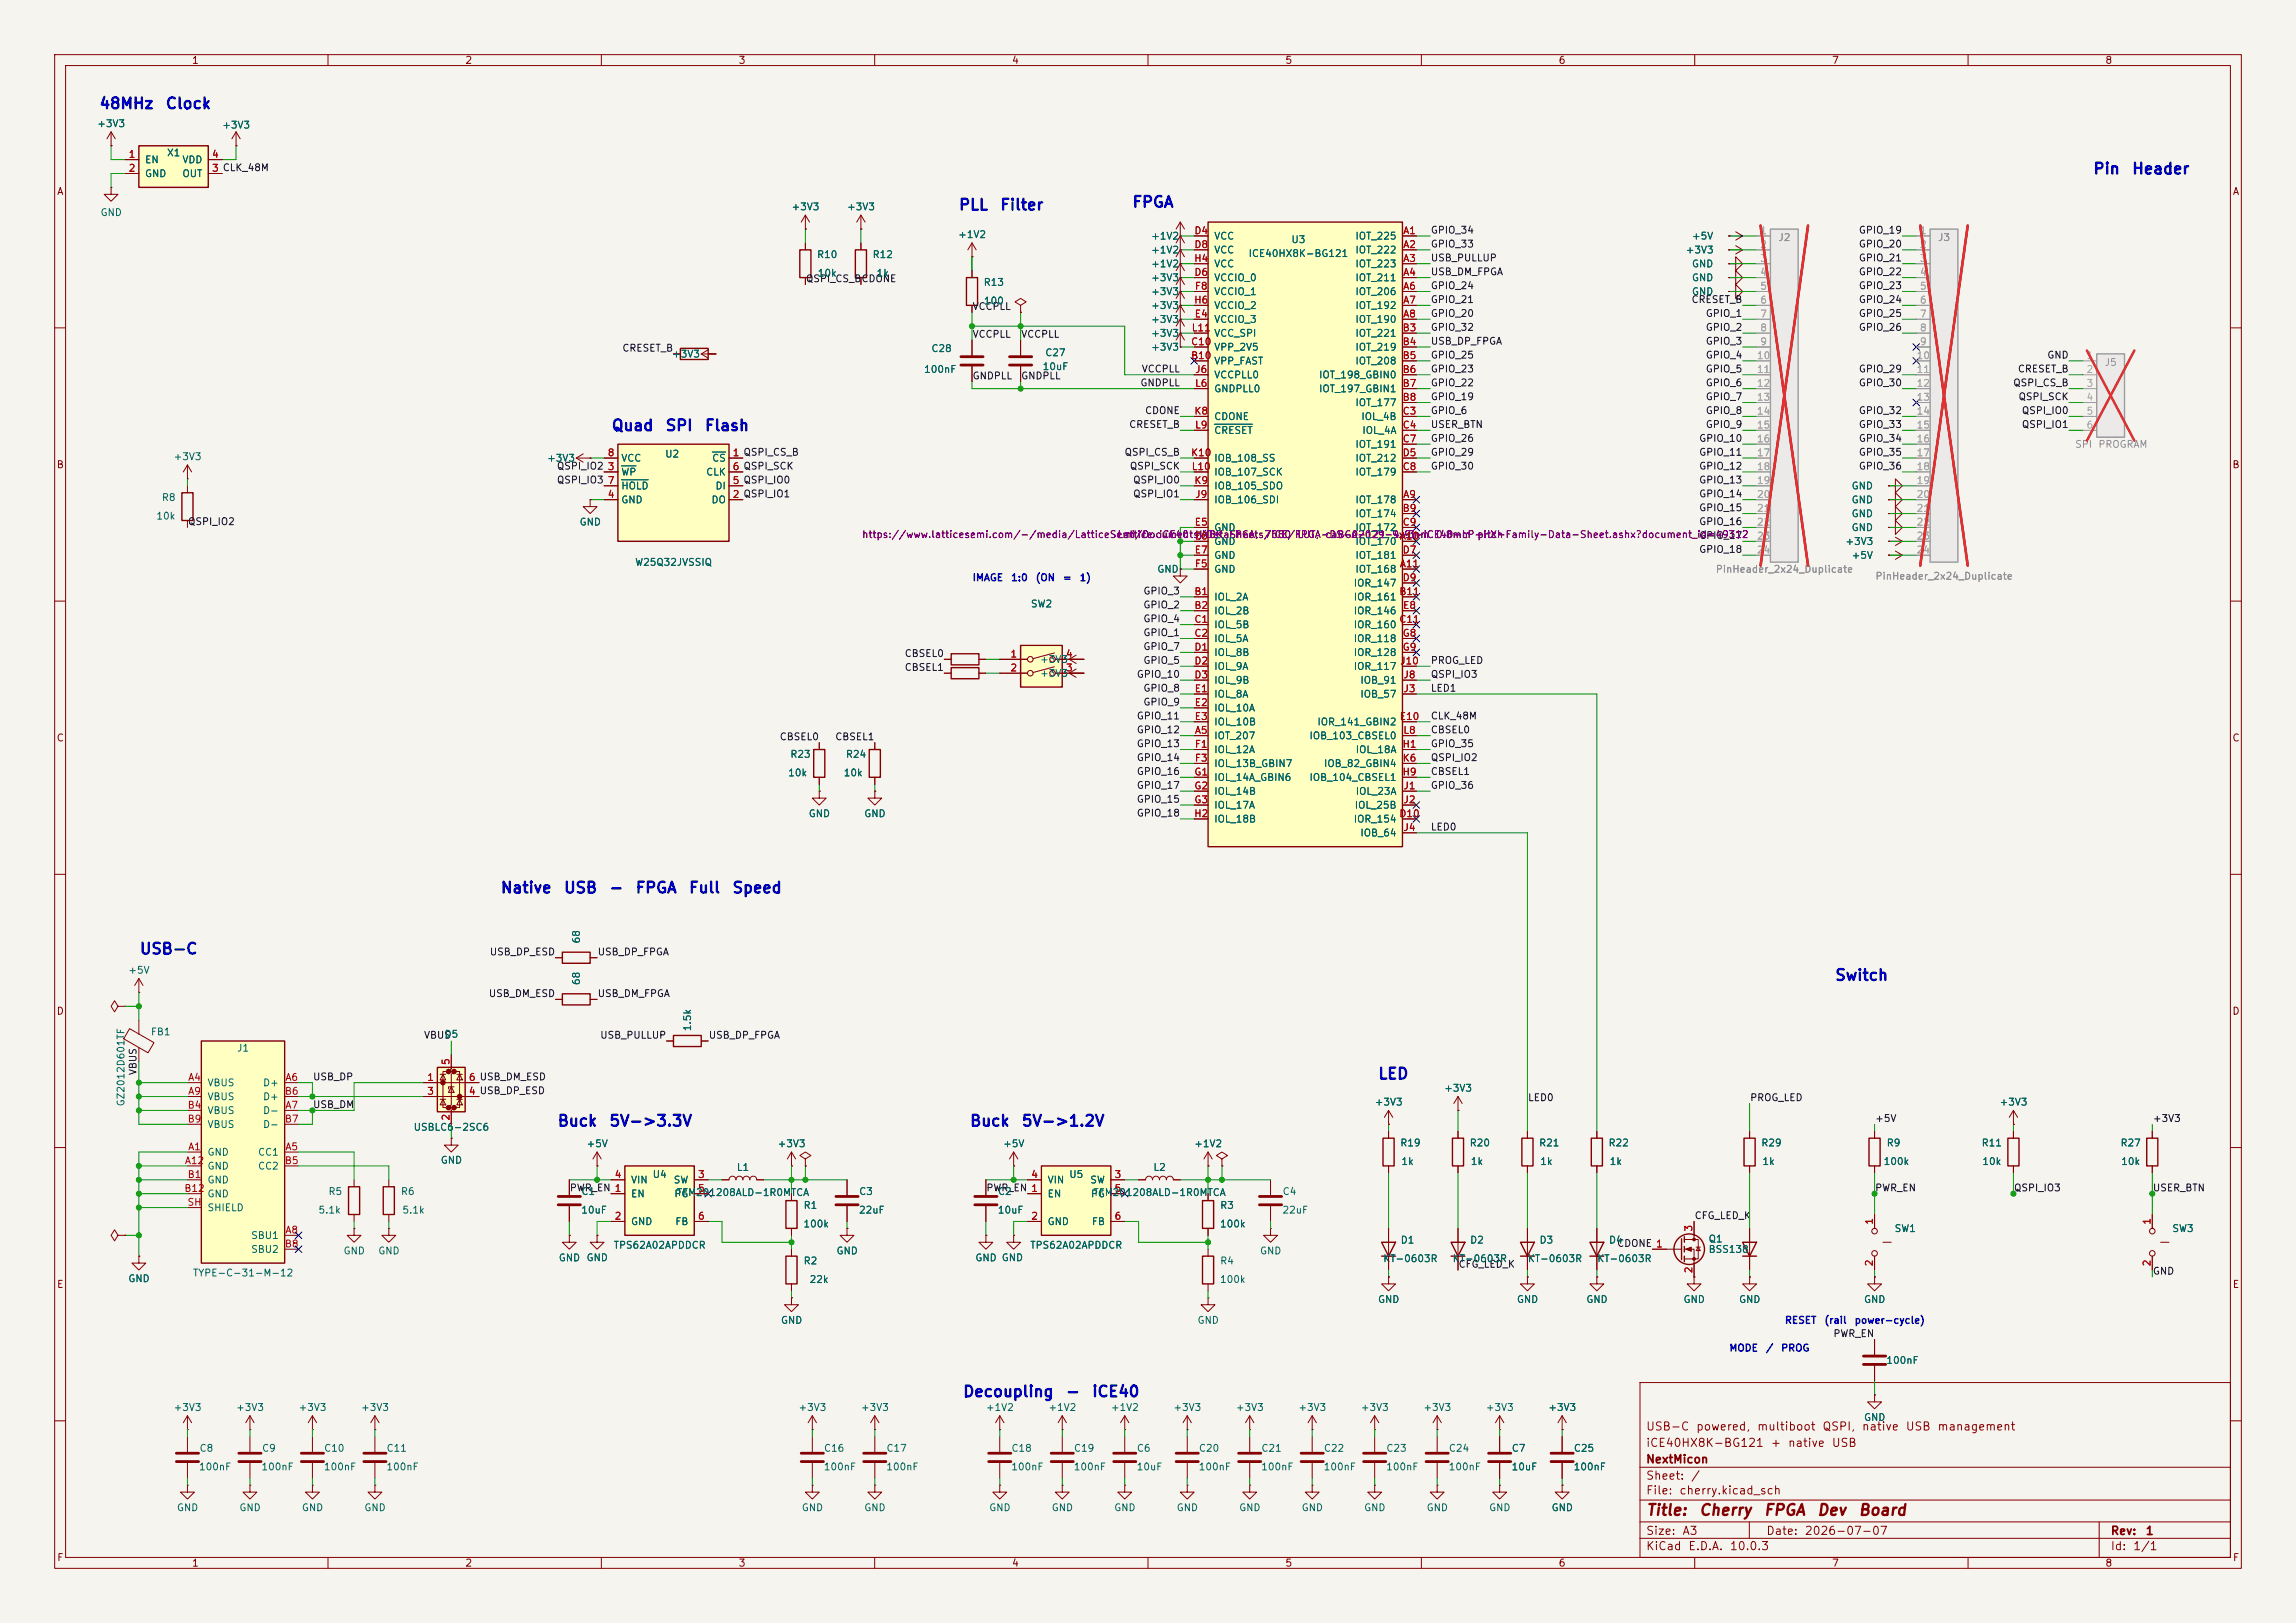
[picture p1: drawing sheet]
<svg xmlns="http://www.w3.org/2000/svg" width="420mm" height="297mm" viewBox="0 0 420 297" stroke-linecap="round" stroke-linejoin="round" font-family="sans-serif">
<defs><g id="words">
<g font-size="2" fill="#0000c2">
<text x="18" y="20.4">48MHz</text>
<text x="30.2" y="20.4">Clock</text>
<text x="382.8" y="32.4">Pin</text>
<text x="389.9" y="32.4">Header</text>
<text x="175.3" y="39">PLL</text>
<text x="182.8" y="39">Filter</text>
<text x="207" y="38.5">FPGA</text>
<text x="111.8" y="79.4">Quad</text>
<text x="121.6" y="79.4">SPI</text>
<text x="128.8" y="79.4">Flash</text>
<text x="91.4" y="163.9">Native</text>
<text x="103" y="163.9">USB</text>
<text x="111.3" y="163.9">-</text>
<text x="116.1" y="163.9">FPGA</text>
<text x="125.9" y="163.9">Full</text>
<text x="133.8" y="163.9">Speed</text>
<text x="25.4" y="175.1">USB-C</text>
<text x="335.5" y="179.9">Switch</text>
<text x="252" y="198">LED</text>
<text x="101.9" y="206.6">Buck</text>
<text x="111.3" y="206.6">5V-&gt;3.3V</text>
<text x="177.3" y="206.6">Buck</text>
<text x="186.8" y="206.6">5V-&gt;1.2V</text>
<text x="176" y="256.1">Decoupling</text>
<text x="194.8" y="256.1">-</text>
<text x="199.6" y="256.1">iCE40</text>
</g>
<g font-size="2" fill="#840000">
<text x="301" y="277.8">Title:</text>
<text x="310.7" y="277.8">Cherry</text>
<text x="322.5" y="277.8">FPGA</text>
<text x="332.3" y="277.8">Dev</text>
<text x="339.8" y="277.8">Board</text>
</g>
<g font-size="1.5" fill="#840000">
<text x="301" y="262.1">USB-C</text>
<text x="310.1" y="262.1">powered,</text>
<text x="321.3" y="262.1">multiboot</text>
<text x="333.2" y="262.1">QSPI,</text>
<text x="340.5" y="262.1">native</text>
<text x="348.5" y="262.1">USB</text>
<text x="354.3" y="262.1">management</text>
<text x="301" y="268.1">NextMicon</text>
<text x="301" y="265.1">iCE40HX8K-BG121</text>
<text x="323.8" y="265.1">+</text>
<text x="326.9" y="265.1">native</text>
<text x="335" y="265.1">USB</text>
<text x="301" y="273.8">File:</text>
<text x="301" y="271.1">Sheet:</text>
<text x="307.1" y="273.8">cherry.kicad_sch</text>
<text x="309.2" y="271.1">/</text>
<text x="301" y="281.2">Size:</text>
<text x="307.6" y="281.2">A3</text>
<text x="323" y="281.2">Date:</text>
<text x="330" y="281.2">2026-07-07</text>
<text x="386" y="281.2">Rev:</text>
<text x="392.4" y="281.2">1</text>
<text x="301" y="284">KiCad</text>
<text x="308.7" y="284">E.D.A.</text>
<text x="316.3" y="284">10.0.3</text>
<text x="386" y="284">Id:</text>
<text x="390.1" y="284">1/1</text>
</g>
<g font-size="1.3" fill="#840000">
<text x="35" y="12">1</text>
<text x="85" y="12">2</text>
<text x="135" y="12">3</text>
<text x="185" y="12">4</text>
<text x="235" y="12">5</text>
<text x="285" y="12">6</text>
<text x="335" y="12">7</text>
<text x="385" y="12">8</text>
<text x="10.3" y="36">A</text>
<text x="408.3" y="36">A</text>
<text x="10.3" y="86">B</text>
<text x="408.2" y="86">B</text>
<text x="10.3" y="136">C</text>
<text x="408.2" y="136">C</text>
<text x="10.3" y="186">D</text>
<text x="408.2" y="186">D</text>
<text x="10.3" y="236">E</text>
<text x="408.3" y="236">E</text>
<text x="10.3" y="286">F</text>
<text x="35" y="287">1</text>
<text x="85" y="287">2</text>
<text x="135" y="287">3</text>
<text x="185" y="287">4</text>
<text x="235" y="287">5</text>
<text x="285" y="287">6</text>
<text x="335" y="287">7</text>
<text x="385" y="287">8</text>
<text x="408.3" y="286">F</text>
</g>
<g font-size="1.3" fill="#006464">
<text x="17.7" y="23.6">+3V3</text>
<text x="40.5" y="23.8">+3V3</text>
<text x="30.4" y="28.9">X1</text>
<text x="26.4" y="30.2">EN</text>
<text x="26.4" y="32.7">GND</text>
<text x="33.3" y="32.7">OUT</text>
<text x="33.3" y="30.2">VDD</text>
<text x="18.3" y="39.8">GND</text>
<text x="144.7" y="38.8">+3V3</text>
<text x="154.8" y="38.8">+3V3</text>
<text x="149.3" y="47.5">R10</text>
<text x="159.5" y="47.5">R12</text>
<text x="175.2" y="43.9">+1V2</text>
<text x="210.5" y="44.2">+1V2</text>
<text x="210.5" y="46.7">+1V2</text>
<text x="222" y="44.2">VCC</text>
<text x="222" y="46.7">VCC</text>
<text x="228.3" y="47.3">ICE40HX8K-BG121</text>
<text x="236.1" y="44.8">U3</text>
<text x="247.8" y="44.2">IOT_225</text>
<text x="247.8" y="46.7">IOT_222</text>
<text x="308.2" y="46.7">+3V3</text>
<text x="309.4" y="44.2">+5V</text>
<text x="149.5" y="50.9">10k</text>
<text x="160.2" y="50.9">1k</text>
<text x="179.8" y="52.6">R13</text>
<text x="210.5" y="49.2">+1V2</text>
<text x="210.5" y="51.8">+3V3</text>
<text x="222" y="51.8">VCCIO_0</text>
<text x="222" y="49.2">VCC</text>
<text x="247.8" y="49.2">IOT_223</text>
<text x="247.8" y="51.8">IOT_211</text>
<text x="309.4" y="49.2">GND</text>
<text x="309.4" y="51.8">GND</text>
<text x="179.9" y="56">100</text>
<text x="210.5" y="59.4">+3V3</text>
<text x="210.5" y="56.9">+3V3</text>
<text x="210.5" y="54.3">+3V3</text>
<text x="222" y="59.4">VCCIO_3</text>
<text x="222" y="54.3">VCCIO_1</text>
<text x="222" y="56.9">VCCIO_2</text>
<text x="247.8" y="54.3">IOT_206</text>
<text x="247.8" y="56.9">IOT_192</text>
<text x="247.8" y="59.4">IOT_190</text>
<text x="309.4" y="54.3">GND</text>
<text x="122.8" y="65.7">+3V3</text>
<text x="170.3" y="64.7">C28</text>
<text x="191.1" y="65.5">C27</text>
<text x="210.5" y="61.9">+3V3</text>
<text x="210.5" y="64.5">+3V3</text>
<text x="222" y="64.5">VPP_2V5</text>
<text x="222" y="61.9">VCC_SPI</text>
<text x="247.8" y="61.9">IOT_221</text>
<text x="247.8" y="64.5">IOT_219</text>
<text x="168.9" y="68.5">100nF</text>
<text x="190.6" y="68">10uF</text>
<text x="222" y="67">VPP_FAST</text>
<text x="222" y="69.6">VCCPLL0</text>
<text x="241.2" y="69.6">IOT_198_GBIN0</text>
<text x="247.8" y="67">IOT_208</text>
<text x="222" y="77.2">CDONE</text>
<text x="222" y="72.1">GNDPLL0</text>
<text x="241.2" y="72.1">IOT_197_GBIN1</text>
<text x="247.8" y="74.6">IOT_177</text>
<text x="248.9" y="77.2">IOL_4B</text>
<text x="222" y="79.7">CRESET</text>
<text x="247.8" y="82.3">IOT_191</text>
<text x="249.1" y="79.7">IOL_4A</text>
<text x="31.6" y="84.5">+3V3</text>
<text x="100" y="84.8">+3V3</text>
<text x="113.5" y="87.3">WP</text>
<text x="113.5" y="89.9">HOLD</text>
<text x="113.5" y="84.8">VCC</text>
<text x="121.6" y="84">U2</text>
<text x="129.1" y="87.3">CLK</text>
<text x="130.2" y="84.8">CS</text>
<text x="130.8" y="89.9">DI</text>
<text x="222" y="89.9">IOB_105_SDO</text>
<text x="222" y="84.8">IOB_108_SS</text>
<text x="222" y="87.3">IOB_107_SCK</text>
<text x="247.8" y="87.3">IOT_179</text>
<text x="247.8" y="84.8">IOT_212</text>
<text x="338.6" y="89.9">GND</text>
<text x="28.5" y="95.4">10k</text>
<text x="29.5" y="92">R8</text>
<text x="113.5" y="92.4">GND</text>
<text x="130" y="92.4">DO</text>
<text x="222" y="92.4">IOB_106_SDI</text>
<text x="247.8" y="92.4">IOT_178</text>
<text x="247.8" y="95">IOT_174</text>
<text x="338.6" y="92.4">GND</text>
<text x="338.6" y="95">GND</text>
<text x="105.9" y="96.5">GND</text>
<text x="222" y="97.5">GND</text>
<text x="222" y="100">GND</text>
<text x="247.8" y="100">IOT_170</text>
<text x="247.8" y="97.5">IOT_172</text>
<text x="337.5" y="100">+3V3</text>
<text x="338.6" y="97.5">GND</text>
<text x="116.1" y="103.8">W25Q32JVSSIQ</text>
<text x="211.6" y="105.1">GND</text>
<text x="222" y="102.6">GND</text>
<text x="222" y="105.1">GND</text>
<text x="247.5" y="107.7">IOR_147</text>
<text x="247.8" y="105.1">IOT_168</text>
<text x="247.8" y="102.6">IOT_181</text>
<text x="338.6" y="102.6">+5V</text>
<text x="188.5" y="111.5">SW2</text>
<text x="222" y="110.2">IOL_2A</text>
<text x="222" y="112.7">IOL_2B</text>
<text x="247.5" y="110.2">IOR_161</text>
<text x="247.5" y="112.7">IOR_146</text>
<text x="222" y="115.3">IOL_5B</text>
<text x="222" y="117.8">IOL_5A</text>
<text x="247.5" y="115.3">IOR_160</text>
<text x="247.5" y="117.8">IOR_118</text>
<text x="190.1" y="124.2">+3V3</text>
<text x="190.1" y="121.6">+3V3</text>
<text x="222" y="120.4">IOL_8B</text>
<text x="222" y="122.9">IOL_9A</text>
<text x="222" y="125.4">IOL_9B</text>
<text x="247.5" y="120.4">IOR_128</text>
<text x="247.5" y="122.9">IOR_117</text>
<text x="248.7" y="125.4">IOB_91</text>
<text x="222" y="128">IOL_8A</text>
<text x="222" y="130.5">IOL_10A</text>
<text x="248.7" y="128">IOB_57</text>
<text x="222" y="135.6">IOT_207</text>
<text x="222" y="133.1">IOL_10B</text>
<text x="239.4" y="135.6">IOB_103_CBSEL0</text>
<text x="240.9" y="133.1">IOR_141_GBIN2</text>
<text x="144.1" y="142.4">10k</text>
<text x="144.5" y="139">R23</text>
<text x="154.2" y="142.4">10k</text>
<text x="154.6" y="139">R24</text>
<text x="222" y="138.1">IOL_12A</text>
<text x="222" y="140.7">IOL_13B_GBIN7</text>
<text x="222" y="143.2">IOL_14A_GBIN6</text>
<text x="239.4" y="143.2">IOB_104_CBSEL1</text>
<text x="242.1" y="140.7">IOB_82_GBIN4</text>
<text x="247.9" y="138.1">IOL_18A</text>
<text x="147.8" y="149.8">GND</text>
<text x="158" y="149.8">GND</text>
<text x="222" y="145.8">IOL_14B</text>
<text x="222" y="148.3">IOL_17A</text>
<text x="247.7" y="148.3">IOL_25B</text>
<text x="247.9" y="145.8">IOL_23A</text>
<text x="222" y="150.8">IOL_18B</text>
<text x="247.5" y="150.8">IOR_154</text>
<text x="248.7" y="153.4">IOB_64</text>
<text x="106.4" y="172.8" transform="rotate(-90 106.4 172.8)">68</text>
<text x="23.4" y="178.5">+5V</text>
<text x="106.4" y="180.4" transform="rotate(-90 106.4 180.4)">68</text>
<text x="27.5" y="189.8">FB1</text>
<text x="81.2" y="190.2">D5</text>
<text x="126.7" y="188.8" transform="rotate(-90 126.7 188.8)">1.5k</text>
<text x="43.3" y="192.7">J1</text>
<text x="23.1" y="202.6" transform="rotate(-90 23.1 202.6)">GZ2012D601TF</text>
<text x="37.8" y="199.1">VBUS</text>
<text x="37.8" y="201.6">VBUS</text>
<text x="48" y="199.1">D+</text>
<text x="48" y="201.6">D+</text>
<text x="251.4" y="202.6">+3V3</text>
<text x="264.1" y="200.1">+3V3</text>
<text x="365.7" y="202.6">+3V3</text>
<text x="37.8" y="204.2">VBUS</text>
<text x="37.8" y="206.7">VBUS</text>
<text x="48" y="204.2">D-</text>
<text x="48" y="206.7">D-</text>
<text x="75.6" y="207.2">USBLC6-2SC6</text>
<text x="37.8" y="211.8">GND</text>
<text x="37.8" y="214.3">GND</text>
<text x="47.1" y="211.8">CC1</text>
<text x="47.1" y="214.3">CC2</text>
<text x="80.5" y="213.3">GND</text>
<text x="107.2" y="210.2">+5V</text>
<text x="119.3" y="215.9">U4</text>
<text x="134.7" y="214.6">L1</text>
<text x="142.1" y="210.2">+3V3</text>
<text x="183.4" y="210.2">+5V</text>
<text x="195.5" y="215.9">U5</text>
<text x="210.9" y="214.6">L2</text>
<text x="218.3" y="210.2">+1V2</text>
<text x="256" y="210.1">R19</text>
<text x="256.2" y="213.5">1k</text>
<text x="268.7" y="210.1">R20</text>
<text x="268.9" y="213.5">1k</text>
<text x="281.4" y="210.1">R21</text>
<text x="281.6" y="213.5">1k</text>
<text x="294.1" y="210.1">R22</text>
<text x="294.3" y="213.5">1k</text>
<text x="322.1" y="210.1">R29</text>
<text x="322.3" y="213.5">1k</text>
<text x="344.4" y="213.5">100k</text>
<text x="345" y="210.1">R9</text>
<text x="362.4" y="210.1">R11</text>
<text x="362.5" y="213.5">10k</text>
<text x="387.8" y="210.1">R27</text>
<text x="387.9" y="213.5">10k</text>
<text x="37.8" y="216.9">GND</text>
<text x="37.8" y="219.4">GND</text>
<text x="37.8" y="222">SHIELD</text>
<text x="60" y="219">R5</text>
<text x="73.2" y="219">R6</text>
<text x="106.2" y="219">C1</text>
<text x="115.3" y="219.4">EN</text>
<text x="115.3" y="216.9">VIN</text>
<text x="123.1" y="216.9">SW</text>
<text x="123.2" y="219.4">PG</text>
<text x="123.7" y="219.2">TFM201208ALD-1R0MTCA</text>
<text x="146.9" y="221.5">R1</text>
<text x="157" y="219">C3</text>
<text x="182.4" y="219">C2</text>
<text x="191.5" y="219.4">EN</text>
<text x="191.5" y="216.9">VIN</text>
<text x="199.3" y="216.9">SW</text>
<text x="199.4" y="219.4">PG</text>
<text x="199.9" y="219.2">TFM201208ALD-1R0MTCA</text>
<text x="223.1" y="221.5">R3</text>
<text x="234.5" y="219">C4</text>
<text x="45.8" y="227">SBU1</text>
<text x="58.1" y="222.4">5.1k</text>
<text x="73.5" y="222.4">5.1k</text>
<text x="106.2" y="222.4">10uF</text>
<text x="115.3" y="224.5">GND</text>
<text x="123.4" y="224.5">FB</text>
<text x="146.9" y="224.9">100k</text>
<text x="157" y="222.4">22uF</text>
<text x="182.4" y="222.4">10uF</text>
<text x="191.5" y="224.5">GND</text>
<text x="199.6" y="224.5">FB</text>
<text x="223.1" y="224.9">100k</text>
<text x="234.5" y="222.4">22uF</text>
<text x="256.1" y="227.9">D1</text>
<text x="268.8" y="227.9">D2</text>
<text x="281.5" y="227.9">D3</text>
<text x="294.2" y="227.9">D4</text>
<text x="312.4" y="227.7">Q1</text>
<text x="346.5" y="225.8">SW1</text>
<text x="397.3" y="225.8">SW3</text>
<text x="35.2" y="233.9">TYPE-C-31-M-12</text>
<text x="45.8" y="229.6">SBU2</text>
<text x="62.7" y="229.9">GND</text>
<text x="69.1" y="229.9">GND</text>
<text x="102.1" y="231.1">GND</text>
<text x="107.2" y="231.1">GND</text>
<text x="112.1" y="228.8">TPS62A02APDDCR</text>
<text x="146.9" y="231.7">R2</text>
<text x="152.9" y="229.9">GND</text>
<text x="178.3" y="231.1">GND GND</text>
<text x="188.3" y="228.8">TPS62A02APDDCR</text>
<text x="223.1" y="231.7">R4</text>
<text x="230.4" y="229.9">GND</text>
<text x="252.9" y="231.3">KT-0603R</text>
<text x="265.6" y="231.3">KT-0603R</text>
<text x="279.4" y="231.3">KT-0603R</text>
<text x="292.1" y="231.3">KT-0603R</text>
<text x="312.4" y="229.6">BSS138</text>
<text x="23.4" y="234.9">GND</text>
<text x="148" y="235.1">22k</text>
<text x="223.1" y="235.1">100k</text>
<text x="252" y="238.7">GND</text>
<text x="277.4" y="238.7">GND</text>
<text x="290.1" y="238.7">GND</text>
<text x="307.8" y="238.7">GND</text>
<text x="318" y="238.7">GND</text>
<text x="340.9" y="238.7">GND</text>
<text x="142.7" y="242.6">GND</text>
<text x="218.9" y="242.6">GND</text>
<text x="344.9" y="249.9">100nF</text>
<text x="31.6" y="258.5">+3V3</text>
<text x="43.1" y="258.5">+3V3</text>
<text x="54.5" y="258.5">+3V3</text>
<text x="65.9" y="258.5">+3V3</text>
<text x="145.9" y="258.5">+3V3</text>
<text x="157.4" y="258.5">+3V3</text>
<text x="180.2" y="258.5">+1V2</text>
<text x="191.7" y="258.5">+1V2</text>
<text x="203.1" y="258.5">+1V2</text>
<text x="214.5" y="258.5">+3V3</text>
<text x="226" y="258.5">+3V3</text>
<text x="237.4" y="258.5">+3V3</text>
<text x="248.8" y="258.5">+3V3</text>
<text x="260.2" y="258.5">+3V3</text>
<text x="271.7" y="258.5">+3V3</text>
<text x="283.1" y="258.5">+3V3</text>
<text x="340.9" y="260.3">GND</text>
<text x="36.3" y="269.4">100nF</text>
<text x="36.4" y="266">C8</text>
<text x="47.7" y="269.4">100nF</text>
<text x="47.8" y="266">C9</text>
<text x="59.1" y="269.4">100nF</text>
<text x="59.2" y="266">C10</text>
<text x="70.6" y="269.4">100nF</text>
<text x="70.6" y="266">C11</text>
<text x="150.6" y="269.4">100nF</text>
<text x="150.6" y="266">C16</text>
<text x="162" y="269.4">100nF</text>
<text x="162" y="266">C17</text>
<text x="184.9" y="269.4">100nF</text>
<text x="184.9" y="266">C18</text>
<text x="196.3" y="269.4">100nF</text>
<text x="196.3" y="266">C19</text>
<text x="207.8" y="269.4">10uF</text>
<text x="207.8" y="266">C6</text>
<text x="219.2" y="269.4">100nF</text>
<text x="219.2" y="266">C20</text>
<text x="230.6" y="269.4">100nF</text>
<text x="230.6" y="266">C21</text>
<text x="242" y="269.4">100nF</text>
<text x="242.1" y="266">C22</text>
<text x="253.5" y="269.4">100nF</text>
<text x="253.5" y="266">C23</text>
<text x="264.9" y="269.4">100nF</text>
<text x="264.9" y="266">C24</text>
<text x="276.4" y="269.4">10uF</text>
<text x="276.4" y="266">C7</text>
<text x="287.7" y="269.4">100nF</text>
<text x="287.8" y="266">C25</text>
<text x="32.3" y="276.8">GND</text>
<text x="43.7" y="276.8">GND</text>
<text x="55.1" y="276.8">GND</text>
<text x="66.5" y="276.8">GND</text>
<text x="146.6" y="276.8">GND</text>
<text x="158" y="276.8">GND</text>
<text x="180.8" y="276.8">GND</text>
<text x="192.3" y="276.8">GND</text>
<text x="203.7" y="276.8">GND</text>
<text x="215.1" y="276.8">GND</text>
<text x="226.6" y="276.8">GND</text>
<text x="238" y="276.8">GND</text>
<text x="249.4" y="276.8">GND</text>
<text x="260.9" y="276.8">GND</text>
<text x="272.3" y="276.8">GND</text>
<text x="283.7" y="276.8">GND</text>
</g>
<g font-size="1.3" fill="#a90000">
<text x="23.4" y="29.2">1</text>
<text x="38.7" y="29.2">4</text>
<text x="23.4" y="31.7">2</text>
<text x="38.7" y="31.7">3 CLK_48M</text>
<text x="38.7" y="31.7">3</text>
<text x="218.4" y="43.2">D4</text>
<text x="218.4" y="45.7">D8</text>
<text x="256.6" y="43.2">A1</text>
<text x="256.6" y="45.7">A2</text>
<text x="218.3" y="48.2">H4</text>
<text x="218.4" y="50.8">D6</text>
<text x="218.5" y="53.3">F8</text>
<text x="256.6" y="48.2">A3</text>
<text x="256.6" y="50.8">A4</text>
<text x="256.6" y="53.3">A6</text>
<text x="218.3" y="55.9">H6</text>
<text x="218.4" y="58.4">E4</text>
<text x="256.6" y="55.9">A7</text>
<text x="256.6" y="58.4">A8</text>
<text x="217.8" y="63.5">C10</text>
<text x="217.9" y="60.9">L11</text>
<text x="256.5" y="60.9">B3</text>
<text x="256.5" y="63.5">B4</text>
<text x="217.8" y="66">B10</text>
<text x="218.5" y="71.1">L6</text>
<text x="218.5" y="68.6">J6</text>
<text x="256.5" y="66">B5</text>
<text x="256.5" y="68.6">B6</text>
<text x="256.5" y="71.1">B7</text>
<text x="218.4" y="76.2">K8</text>
<text x="256.5" y="73.6">B8</text>
<text x="256.5" y="76.2">C3</text>
<text x="111.1" y="83.8">8</text>
<text x="133.9" y="83.8">1 QSPI_CS_B</text>
<text x="133.9" y="83.8">1</text>
<text x="217.8" y="83.8">K10</text>
<text x="218.5" y="78.7">L9</text>
<text x="256.5" y="78.7">C4</text>
<text x="256.5" y="81.3">C7</text>
<text x="256.5" y="83.8">D5</text>
<text x="111.1" y="86.3">3</text>
<text x="111.1" y="88.9">7</text>
<text x="133.9" y="88.9">5 QSPI_IO0</text>
<text x="133.9" y="86.3">6 QSPI_SCK</text>
<text x="133.9" y="88.9">5</text>
<text x="133.9" y="86.3">6</text>
<text x="217.9" y="86.3">L10</text>
<text x="218.4" y="88.9">K9</text>
<text x="256.5" y="86.3">C8</text>
<text x="111.1" y="91.4">4</text>
<text x="133.9" y="91.4">2 QSPI_IO1</text>
<text x="133.9" y="91.4">2</text>
<text x="218.5" y="91.4">J9</text>
<text x="256.5" y="94">B9</text>
<text x="256.6" y="91.4">A9</text>
<text x="218.4" y="96.5">E5</text>
<text x="218.4" y="99">E6</text>
<text x="218.4" y="101.6">E7</text>
<text x="256" y="99">A10</text>
<text x="256.5" y="96.5">C9</text>
<text x="256.5" y="101.6">D7</text>
<text x="218.5" y="104.1">F5</text>
<text x="256" y="104.1">A11</text>
<text x="256.5" y="106.7">D9</text>
<text x="218.4" y="109.2">B1</text>
<text x="218.4" y="111.7">B2</text>
<text x="255.9" y="109.2">B11</text>
<text x="256.5" y="111.7">E8</text>
<text x="218.4" y="114.3">C1</text>
<text x="218.4" y="116.8">C2</text>
<text x="218.4" y="119.4">D1</text>
<text x="255.9" y="114.3">C11</text>
<text x="256.5" y="116.8">G8</text>
<text x="256.5" y="119.4">G9</text>
<text x="184.7" y="120.6">1</text>
<text x="184.7" y="123.2">2</text>
<text x="194.9" y="123.2">3</text>
<text x="194.9" y="120.6">4</text>
<text x="218.4" y="121.9">D2</text>
<text x="218.4" y="124.4">D3</text>
<text x="256" y="121.9">J10</text>
<text x="256.6" y="124.4">J8</text>
<text x="218.4" y="127">E1</text>
<text x="218.4" y="129.5">E2</text>
<text x="256.6" y="127">J3</text>
<text x="218.4" y="132.1">E3</text>
<text x="218.5" y="134.6">A5</text>
<text x="218.5" y="137.1">F1</text>
<text x="255.9" y="132.1">E10</text>
<text x="256.4" y="137.1">H1</text>
<text x="256.6" y="134.6">L8</text>
<text x="218.4" y="142.2">G1</text>
<text x="218.5" y="139.7">F3</text>
<text x="256.4" y="142.2">H9</text>
<text x="256.5" y="139.7">K6</text>
<text x="218.3" y="149.8">H2</text>
<text x="218.4" y="144.8">G2</text>
<text x="218.4" y="147.3">G3</text>
<text x="255.9" y="149.8">D10</text>
<text x="256.6" y="144.8">J1</text>
<text x="256.6" y="147.3">J2</text>
<text x="256.6" y="152.4">J4</text>
<text x="82.5" y="195" transform="rotate(-90 82.5 195)">5</text>
<text x="34.2" y="203.2">B4</text>
<text x="34.3" y="198.1">A4</text>
<text x="34.3" y="200.6">A9</text>
<text x="52" y="200.6">B6</text>
<text x="52.1" y="198.1">A6</text>
<text x="52.1" y="203.2">A7</text>
<text x="78" y="198.1">1</text>
<text x="78" y="200.6">3</text>
<text x="85.7" y="200.6">4 USB_DP_ESD</text>
<text x="85.7" y="198.1">6 USB_DM_ESD</text>
<text x="85.7" y="200.6">4</text>
<text x="85.7" y="198.1">6</text>
<text x="34.2" y="205.7">B9</text>
<text x="52" y="205.7">B7</text>
<text x="82.5" y="205.2" transform="rotate(-90 82.5 205.2)">2</text>
<text x="33.7" y="213.3">A12</text>
<text x="34.2" y="215.9">B1</text>
<text x="34.3" y="210.8">A1</text>
<text x="52" y="213.3">B5</text>
<text x="52.1" y="210.8">A5</text>
<text x="112.3" y="215.9">4</text>
<text x="127.6" y="215.9">3</text>
<text x="188.5" y="215.9">4</text>
<text x="203.8" y="215.9">3</text>
<text x="33.6" y="218.4">B12</text>
<text x="34.2" y="221">SH</text>
<text x="112.3" y="218.4">1</text>
<text x="127.6" y="218.4">5</text>
<text x="188.5" y="218.4">1</text>
<text x="203.8" y="218.4">5</text>
<text x="52.1" y="226">A8</text>
<text x="112.3" y="223.5">2</text>
<text x="127.6" y="223.5">6</text>
<text x="188.5" y="223.5">2</text>
<text x="203.8" y="223.5">6</text>
<text x="309.9" y="225.5" transform="rotate(-90 309.9 225.5)">3</text>
<text x="342.9" y="224.2" transform="rotate(-90 342.9 224.2)">1</text>
<text x="393.7" y="224.2" transform="rotate(-90 393.7 224.2)">1</text>
<text x="52" y="228.6">B8</text>
<text x="302.8" y="228.6">1</text>
<text x="309.9" y="233.1" transform="rotate(-90 309.9 233.1)">2</text>
<text x="342.9" y="231.8" transform="rotate(-90 342.9 231.8)">2</text>
<text x="393.7" y="231.8" transform="rotate(-90 393.7 231.8)">2</text>
</g>
<g font-size="1.3" fill="#0f0f0f">
<text x="261.6" y="43.1">GPIO_34</text>
<text x="261.6" y="45.6">GPIO_33</text>
<text x="339.9" y="45.6">GPIO_20</text>
<text x="339.9" y="43.1">GPIO_19</text>
<text x="147.3" y="51.9">QSPI_CS_BCDONE</text>
<text x="261.6" y="50.7">USB_DM_FPGA</text>
<text x="261.6" y="53.2">GPIO_24</text>
<text x="261.6" y="48.1">USB_PULLUP</text>
<text x="339.9" y="53.2">GPIO_23</text>
<text x="339.9" y="48.1">GPIO_21</text>
<text x="339.9" y="50.7">GPIO_22</text>
<text x="177.8" y="57">VCCPLL</text>
<text x="261.6" y="55.8">GPIO_21</text>
<text x="261.6" y="58.3">GPIO_20</text>
<text x="309.3" y="55.8">CRESET_B</text>
<text x="311.9" y="58.3">GPIO_1</text>
<text x="339.9" y="55.8">GPIO_24</text>
<text x="339.9" y="58.3">GPIO_25</text>
<text x="113.7" y="64.6">CRESET_B</text>
<text x="177.8" y="62.1">VCCPLL</text>
<text x="186.7" y="62.1">VCCPLL</text>
<text x="261.6" y="65.9">GPIO_25</text>
<text x="261.6" y="63.4">USB_DP_FPGA</text>
<text x="261.6" y="60.8">GPIO_32</text>
<text x="311.9" y="65.9">GPIO_4</text>
<text x="311.9" y="60.8">GPIO_2</text>
<text x="311.9" y="63.4">GPIO_3</text>
<text x="339.9" y="60.8">GPIO_26</text>
<text x="374.4" y="65.9">GND</text>
<text x="177.8" y="69.7">GNDPLL</text>
<text x="186.7" y="69.7">GNDPLL</text>
<text x="208.5" y="71">GNDPLL</text>
<text x="208.7" y="68.5">VCCPLL</text>
<text x="261.6" y="68.5">GPIO_23</text>
<text x="261.6" y="71">GPIO_22</text>
<text x="311.9" y="68.5">GPIO_5</text>
<text x="311.9" y="71">GPIO_6</text>
<text x="339.9" y="71">GPIO_30</text>
<text x="339.9" y="68.5">GPIO_29</text>
<text x="368.2" y="71">QSPI_CS_B</text>
<text x="369" y="68.5">CRESET_B</text>
<text x="209.3" y="76.1">CDONE</text>
<text x="261.6" y="76.1">GPIO_6</text>
<text x="261.6" y="73.5">GPIO_19</text>
<text x="311.9" y="73.5">GPIO_7</text>
<text x="311.9" y="76.1">GPIO_8</text>
<text x="339.9" y="76.1">GPIO_32</text>
<text x="369.1" y="73.5">QSPI_SCK</text>
<text x="369.7" y="76.1">QSPI_IO0</text>
<text x="205.6" y="83.7">QSPI_CS_B</text>
<text x="206.4" y="78.6">CRESET_B</text>
<text x="261.6" y="81.2">GPIO_26</text>
<text x="261.6" y="83.7">GPIO_29</text>
<text x="261.6" y="78.6">USER_BTN</text>
<text x="310.7" y="83.7">GPIO_11</text>
<text x="310.7" y="81.2">GPIO_10</text>
<text x="311.9" y="78.6">GPIO_9</text>
<text x="339.9" y="78.6">GPIO_33</text>
<text x="339.9" y="81.2">GPIO_34</text>
<text x="339.9" y="83.7">GPIO_35</text>
<text x="369.7" y="78.6">QSPI_IO1</text>
<text x="101.8" y="86.2">QSPI_IO2</text>
<text x="101.8" y="88.8">QSPI_IO3</text>
<text x="206.6" y="86.2">QSPI_SCK</text>
<text x="207.2" y="88.8">QSPI_IO0</text>
<text x="261.6" y="86.2">GPIO_30</text>
<text x="310.7" y="86.2">GPIO_12</text>
<text x="310.7" y="88.8">GPIO_13</text>
<text x="339.9" y="86.2">GPIO_36</text>
<text x="207.2" y="91.3">QSPI_IO1</text>
<text x="310.7" y="93.9">GPIO_15</text>
<text x="310.7" y="91.3">GPIO_14</text>
<text x="34.3" y="96.4">QSPI_IO2</text>
<text x="310.7" y="98.9">GPIO_17</text>
<text x="310.7" y="96.4">GPIO_16</text>
<text x="310.7" y="101.5">GPIO_18</text>
<text x="209" y="111.6">GPIO_2</text>
<text x="209" y="109.1">GPIO_3</text>
<text x="209" y="114.2">GPIO_4</text>
<text x="209" y="116.7">GPIO_1</text>
<text x="209" y="119.3">GPIO_7</text>
<text x="165.4" y="120.5">CBSEL0</text>
<text x="165.4" y="123.1">CBSEL1</text>
<text x="207.8" y="124.3">GPIO_10</text>
<text x="209" y="121.8">GPIO_5</text>
<text x="261.6" y="124.3">QSPI_IO3</text>
<text x="261.6" y="121.8">PROG_LED</text>
<text x="207.8" y="132">GPIO_11</text>
<text x="209" y="129.4">GPIO_9</text>
<text x="209" y="126.9">GPIO_8</text>
<text x="261.6" y="126.9">LED1</text>
<text x="261.6" y="132">CLK_48M</text>
<text x="142.5" y="135.8">CBSEL0</text>
<text x="152.7" y="135.8">CBSEL1</text>
<text x="207.8" y="137">GPIO_13</text>
<text x="207.8" y="134.5">GPIO_12</text>
<text x="261.6" y="134.5">CBSEL0</text>
<text x="261.6" y="137">GPIO_35</text>
<text x="207.8" y="139.6">GPIO_14</text>
<text x="207.8" y="142.1">GPIO_16</text>
<text x="261.6" y="139.6">QSPI_IO2</text>
<text x="261.6" y="142.1">CBSEL1</text>
<text x="207.8" y="144.7">GPIO_17</text>
<text x="207.8" y="147.2">GPIO_15</text>
<text x="207.8" y="149.7">GPIO_18</text>
<text x="261.6" y="144.7">GPIO_36</text>
<text x="261.6" y="152.3">LED0</text>
<text x="89.5" y="175.1">USB_DP_ESD</text>
<text x="109.2" y="175.1">USB_DP_FPGA</text>
<text x="89.3" y="182.8">USB_DM_ESD</text>
<text x="109.2" y="182.8">USB_DM_FPGA</text>
<text x="77.4" y="190.4">VBUS</text>
<text x="109.7" y="190.4">USB_PULLUP</text>
<text x="129.5" y="190.4">USB_DP_FPGA</text>
<text x="25.3" y="196.8" transform="rotate(-90 25.3 196.8)">VBUS</text>
<text x="57.1" y="198">USB_DP</text>
<text x="57.1" y="203.1">USB_DM</text>
<text x="279.4" y="201.8">LED0</text>
<text x="320" y="201.8">PROG_LED</text>
<text x="342.9" y="205.6">+5V</text>
<text x="393.7" y="205.6">+3V3</text>
<text x="104.1" y="218.3">PWR_EN 1</text>
<text x="180.3" y="218.3">PWR_EN 1</text>
<text x="342.9" y="218.3">PWR_EN</text>
<text x="368.3" y="218.3">QSPI_IO3</text>
<text x="393.7" y="218.3">USER_BTN</text>
<text x="309.9" y="223.4">CFG_LED_K</text>
<text x="266.7" y="232.3">CFG_LED_K</text>
<text x="295.7" y="228.5">CDONE 1</text>
<text x="393.7" y="233.6">GND</text>
<text x="335.3" y="245">PWR_EN</text>
</g>
<g font-size="1.3" fill="#a5a4a2">
<text x="321.9" y="43.2">1</text>
<text x="321.9" y="45.7">2</text>
<text x="351.1" y="43.2">1</text>
<text x="351.1" y="45.7">2</text>
<text x="321.9" y="48.2">3</text>
<text x="321.9" y="50.8">4</text>
<text x="321.9" y="53.3">5</text>
<text x="351.1" y="48.2">3</text>
<text x="351.1" y="50.8">4</text>
<text x="351.1" y="53.3">5</text>
<text x="321.9" y="55.9">6</text>
<text x="321.9" y="58.4">7</text>
<text x="351.1" y="55.9">6</text>
<text x="351.1" y="58.4">7</text>
<text x="321.9" y="60.9">8</text>
<text x="321.9" y="63.5">9</text>
<text x="351.1" y="60.9">8</text>
<text x="351.1" y="63.5">9</text>
<text x="321.3" y="66">10</text>
<text x="321.3" y="68.6">11</text>
<text x="321.3" y="71.1">12</text>
<text x="350.5" y="66">10</text>
<text x="350.5" y="68.6">11</text>
<text x="350.5" y="71.1">12</text>
<text x="381.6" y="66">1</text>
<text x="381.6" y="68.6">2</text>
<text x="381.6" y="71.1">3</text>
<text x="321.3" y="73.6">13</text>
<text x="321.3" y="76.2">14</text>
<text x="350.5" y="73.6">13</text>
<text x="350.5" y="76.2">14</text>
<text x="381.6" y="73.6">4</text>
<text x="381.6" y="76.2">5</text>
<text x="321.3" y="78.7">15</text>
<text x="321.3" y="81.3">16</text>
<text x="321.3" y="83.8">17</text>
<text x="350.5" y="78.7">15</text>
<text x="350.5" y="81.3">16</text>
<text x="350.5" y="83.8">17</text>
<text x="381.6" y="78.7">6</text>
<text x="321.3" y="86.3">18</text>
<text x="321.3" y="88.9">19</text>
<text x="350.5" y="86.3">18</text>
<text x="350.5" y="88.9">19</text>
<text x="321.3" y="91.4">20</text>
<text x="321.3" y="94">21</text>
<text x="350.5" y="91.4">20</text>
<text x="350.5" y="94">21</text>
<text x="321.3" y="96.5">22</text>
<text x="321.3" y="99">23</text>
<text x="321.3" y="101.6">24</text>
<text x="350.5" y="96.5">22</text>
<text x="350.5" y="99">23</text>
<text x="350.5" y="101.6">24</text>
</g>
<g font-size="1.3" fill="#939391">
<text x="325.2" y="44.4">J2</text>
<text x="354.4" y="44.4">J3</text>
<text x="384.9" y="67.3">J5</text>
<text x="379.5" y="82.3">SPI</text>
<text x="383.7" y="82.3">PROGRAM</text>
<text x="313.7" y="105.1">PinHeader_2x24_Duplicate</text>
<text x="342.9" y="106.4">PinHeader_2x24_Duplicate</text>
</g>
<g font-size="1.3" fill="#840084">
<text x="157.6" y="98.8">https://www.latticesemi.com/-/media/LatticeSemi/Documents/DataSheets/iCE/FPGA-DS-02029-4-3-iCE40-LP-HX-Family-Data-Sheet.ashx?document_id=49312</text>
<text x="204.3" y="98.8">Lattice</text>
<text x="211.9" y="98.8">iCE40</text>
<text x="218.5" y="98.8">HX8K</text>
<text x="224.7" y="98.8">FPGA,</text>
<text x="231.2" y="98.8">7680</text>
<text x="237.2" y="98.8">LUT,</text>
<text x="242.3" y="98.8">caBGA-121</text>
<text x="254.5" y="98.8">9x9mm</text>
<text x="262.5" y="98.8">0.8mm</text>
<text x="270.1" y="98.8">pitch</text>
</g>
<g font-size="1.3" fill="#0000c2">
<text x="177.8" y="106.7">IMAGE</text>
<text x="184.8" y="106.7">1:0</text>
<text x="189.3" y="106.7">(ON</text>
<text x="194.3" y="106.7">=</text>
<text x="197.4" y="106.7">1)</text>
<text x="326.4" y="242.5">RESET</text>
<text x="333.6" y="242.5">(rail</text>
<text x="339.1" y="242.5">power-cycle)</text>
<text x="316.2" y="247.6">MODE</text>
<text x="322.9" y="247.6">/</text>
<text x="325.7" y="247.6">PROG</text>
</g>
</g></defs>
<path d="M0 0h420v297h-420z" fill="#f5f4ef" stroke="#f5f4ef" stroke-width=".18"/>
<g fill="none" stroke="#840000" stroke-width=".18">
<path d="M10 10h400v277h-400zM12 12h396v273h-396zM60 10v2M110 10v2M160 10v2M210 10v2M260 10v2M310 10v2M360 10v2M20.3 34.3v1.3h1.3l-1.3 1.2-1.3-1.2h1.3M20.3 34.3h.1M10 60h2"/>
<path d="M123.2 64.8h1.3M129.5 64.8h1.3M408 60h2M34.3 87.6h.1M34.3 85.1l-.8 1.3M34.3 85.1l.8 1.3M34.3 85.1v2.5M10 110h2M408 110h2M10 160h2M408 160h2M10 210h2"/>
<path d="M221 218.4v1.3M232.4 215.9v3M408 210h2M21.6 226.1l-.6-1.1-.7 1.1 .7 1 .6-1h1.3M22.9 226.1h.1M25.4 229.9v1.2h1.3l-1.3 1.3-1.3-1.3h1.3M25.4 229.9h.1M221 237.5v1.3h1.2l-1.2 1.2-1.3-1.2h1.3M221 237.5h.1M221 224.8v1.3M221 228.6v1.3M221 234.9v1.3"/>
<path d="M232.4 224.8v1.3h1.3l-1.3 1.2-1.3-1.2h1.3M232.4 224.8h.1M232.4 220.5v3M194.3 259.1l-.8 1.2M194.3 259.1l.8 1.2M194.3 259.1v2.5M217.2 259.1l-.8 1.2M217.2 259.1l.7 1.2M217.2 259.1v2.5M228.6 259.1l-.8 1.2M228.6 259.1l.8 1.2M228.6 259.1v2.5"/>
<path d="M300 253h108v32h-108zM10 260h2M182.9 271.8v1.2h1.2l-1.2 1.3-1.3-1.3h1.3M182.9 271.8h.1M182.9 262.9v3M182.9 267.5v3M194.3 261.6h.1M194.3 271.8v1.2h1.3l-1.3 1.3-1.3-1.3h1.3M194.3 271.8h.1M217.2 261.6h.1M217.2 271.8v1.2h1.2l-1.2 1.3-1.3-1.3h1.3M217.2 271.8h.1"/>
<path d="M217.2 262.9v3M217.2 267.5v3M228.6 261.6h.1M228.6 271.8v1.2h1.3l-1.3 1.3-1.3-1.3h1.3M228.6 271.8h.1M300 278.5h108M300 274.5h108M300 268.5h108M320 278.5v3M384 278.5v6.5M408 260h2M60 285v2"/>
<path d="M110 285v2M160 285v2M210 285v2M260 285v2M300 281.5h108M310 285v2M360 285v2"/>
</g>
<path d="M230.4 218.9h4M230.4 220.5h4M180.8 265.9h4.1M180.8 267.5h4.1M215.1 265.9h4.1M215.1 267.5h4.1" fill="none" stroke="#840000" stroke-width=".51"/>
<path d="M124.5 63.8h5v2h-5zM220 219.7h2v5.1h-2zM220 229.9h2v5h-2z" fill="none" stroke="#840000" stroke-width=".25"/>
<path d="M36.8 190.5h15.3v40.6h-15.3z" fill="#ffffc2"/>
<path d="M36.8 190.5h15.3v40.6h-15.3z" fill="none" stroke="#840000" stroke-width=".25"/>
<g fill="none" stroke="#840000" stroke-width=".18">
<path d="M34.3 198.1h2.5M52.1 198.1h2.5M34.3 210.8h2.5M34.3 203.2h2.5M34.3 200.7h2.5M34.3 213.4h2.5M34.3 215.9h2.5M34.3 205.7h2.5M34.3 218.4h2.5M52.1 210.8h2.5M52.1 203.2h2.5M52.1 200.7h2.5"/>
<path d="M52.1 213.4h2.5M52.1 205.7h2.5M180.3 215.9v3M208.3 215.9h1.2a.64 .64 0 0 1 .7-.7 .64 .64 0 0 1 .6 .7 .64 .64 0 0 1 .7-.7 .64 .64 0 0 1 .6 .7 .64 .64 0 0 1 .6-.7 .64 .64 0 0 1 .7 .7 .64 .64 0 0 1 .6-.7 .64 .64 0 0 1 .6 .7h1.3M221 213.4h.1M221 210.8l-.8 1.3M221 210.8l.7 1.3M221 210.8v2.6M223.5 212.1l1-.6-1-.7-1 .7 1 .6v1.3M223.5 213.4h.1M34.3 221h2.5M52.1 226.1h2.5"/>
<path d="M52.1 228.6h2.5M180.3 226.1v1.2h1.3l-1.3 1.3-1.2-1.3h1.2M180.3 226.1h.1M180.3 220.5v3M185.4 226.1v1.2h1.3l-1.3 1.3-1.3-1.3h1.3M185.4 226.1h.1"/>
</g>
<path d="M178.3 218.9h4.1M178.3 220.5h4.1" fill="none" stroke="#840000" stroke-width=".51"/>
<path d="M190.5 213.4h12.7v12.7h-12.7z" fill="#ffffc2"/>
<g fill="none" stroke="#840000" stroke-width=".25">
<path d="M190.5 213.4h12.7v12.7h-12.7zM278.4 208.3h2v5.1h-2zM291.1 208.3h2v5.1h-2zM319 208.3h2.1v5.1h-2.1zM341.9 208.3h2v5.1h-2zM367.3 208.3h2v5.1h-2zM392.7 208.3h2v5.1h-2zM278.1 227.3h2.6l-1.3 2.6zM278.1 229.9h2.6M290.8 227.3h2.6l-1.3 2.6zM290.8 229.9h2.6M318.8 227.3h2.5l-1.3 2.6z"/>
<path d="M318.8 229.9h2.5"/>
</g>
<g fill="none" stroke="#840000" stroke-width=".18">
<path d="M20.3 26.7h.1M20.3 24.1l-.7 1.3M20.3 24.1l.8 1.3M20.3 24.1v2.6M43.2 26.7h.1M43.2 24.1l-.8 1.3M43.2 24.1l.7 1.3M43.2 24.1v2.6M25.4 179.1v2.5M25.4 179.1l-.8 1.2M25.4 179.1l.8 1.2M21.6 184.2l-.6-1.1-.7 1.1 .7 1 .6-1h1.3"/>
<path d="M22.9 184.2h.1M23.7 188.2l4.5 2.6-1.1 1.9-4.5-2.6zM25.4 181.6h.1M25.4 186.7v2.5M25.4 191.7v2.6M188 218.4h2.5M188 215.9h2.5M203.2 218.4h2.5M203.2 215.9h2.5M279.4 207v1.3M279.4 213.4v1.2M292.1 207v1.3"/>
<path d="M292.1 213.4v1.2M320 207v1.3M320 213.4v1.2M342.9 207v1.3M342.9 213.4v1.2M368.3 207v1.3M368.3 213.4v1.2M393.7 207v1.3M393.7 213.4v1.2M188 223.5h2.5M203.2 223.5h2.5M254 233.7v1.2h1.3l-1.3 1.3-1.3-1.3h1.3"/>
<path d="M254 233.7h.1M279.4 233.7v1.2h1.3l-1.3 1.3-1.3-1.3h1.3M279.4 233.7h.1M279.4 224.8v7.6M292.1 233.7v1.2h1.3l-1.3 1.3-1.3-1.3h1.3M292.1 233.7h.1M292.1 224.8v7.6M320 233.7v1.2h1.3l-1.3 1.3-1.2-1.3h1.2M320 233.7h.1M320 224.8v7.6M342.9 224.8h.1M342.9 233.7v1.2h1.3l-1.3 1.3-1.3-1.3h1.3"/>
<path d="M342.9 233.7h.1M342.9 222.2v2.6M342.9 229.9v2.5M344.4 227.3h1.5M393.7 224.8h.1M393.7 222.2v2.6M393.7 229.9v2.5M395.2 227.3h1.5M34.3 259.1l-.8 1.2M34.3 259.1l.8 1.2M34.3 259.1v2.5M342.9 255.3v1.2h1.3l-1.3 1.3-1.3-1.3h1.3"/>
<path d="M342.9 255.3h.1M34.3 261.6h.1M34.3 262.9v3M34.3 267.5v3M194.3 262.9v3M194.3 267.5v3M205.7 271.8v1.2h1.3l-1.3 1.3-1.2-1.3h1.2M205.7 271.8h.1M205.7 262.9v3M205.7 267.5v3M228.6 262.9v3M228.6 267.5v3"/>
<circle cx="342.9" cy="229.4" r=".51"/>
<circle cx="342.9" cy="225.3" r=".51"/>
<circle cx="393.7" cy="225.3" r=".51"/>
<circle cx="393.7" cy="229.4" r=".51"/>
</g>
<path d="M32.3 265.9h4M32.3 267.5h4M192.3 265.9h4M192.3 267.5h4M203.7 265.9h4.1M203.7 267.5h4.1M226.6 265.9h4M226.6 267.5h4" fill="none" stroke="#840000" stroke-width=".51"/>
<path d="M25.4 26.7h12.7v7.6h-12.7z" fill="#ffffc2"/>
<path d="M25.4 26.7h12.7v7.6h-12.7z" fill="none" stroke="#840000" stroke-width=".25"/>
<g fill="none" stroke="#840000" stroke-width=".18">
<path d="M22.9 29.2h2.5M22.9 31.8h2.5M38.1 29.2h2.5M38.1 31.8h2.5M147.3 39.4l-.7 1.2M147.3 39.4l.8 1.2M147.3 39.4v2.5M157.5 39.4l-.8 1.2M157.5 39.4l.7 1.2M157.5 39.4v2.5M147.3 41.9h.1M157.5 41.9h.1"/>
<path d="M186.7 55.9l1-.7-1-.6-1 .6 1 .7v1.3M186.7 57.2h.1M215.9 43.2h.1M215.9 48.3h.1M215.9 45.7h.1M215.9 58.4h.1M215.9 55.9h.1M215.9 50.8h.1M215.9 53.3h.1M215.9 40.6l-.8 1.3M215.9 40.6l.8 1.3M215.9 40.6v22.9"/>
<path d="M215.9 45.7l-.8 1.3M215.9 45.7l.8 1.3M215.9 43.2l-.8 1.3M215.9 43.2l.8 1.3M215.9 55.9l-.8 1.3M215.9 55.9l.8 1.3M215.9 58.4l-.8 1.3M215.9 58.4l.8 1.3M215.9 53.3l-.8 1.3M215.9 53.3l.8 1.3M215.9 48.3l-.8 1.2M215.9 48.3l.8 1.2"/>
<path d="M215.9 50.8l-.8 1.3M215.9 50.8l.8 1.3M316.2 53.3h1.3v-1.2l1.3 1.2-1.3 1.3v-1.3M316.2 53.3h.1M316.2 43.2h.1M316.2 48.3h1.3v-1.3l1.3 1.3-1.3 1.2v-1.2M316.2 48.3h.1M316.2 50.8h1.3v-1.3l1.3 1.3-1.3 1.3v-1.3M316.2 50.8h.1M316.2 45.7h.1M316.2 43.2h2.6M316.2 45.7h2.6"/>
<path d="M317.5 42.4l1.3 .8M317.5 45l1.3 .7M318.8 43.2l-1.3 .7M318.8 45.7l-1.3 .8M215.9 61h.1M215.9 63.5h.1M215.9 61l-.8 1.2M215.9 61l.8 1.2M182.9 259.1l-.8 1.2M182.9 259.1l.7 1.2M182.9 259.1v2.5M205.7 259.1l-.7 1.2"/>
<path d="M205.7 259.1l.8 1.2M205.7 259.1v2.5M182.9 261.6h.1M205.7 261.6h.1"/>
</g>
<path d="M353.1 41.9h5v61h-5z" fill="#ebeae8"/>
<path d="M353.1 41.9h5v61h-5z" fill="none" stroke="#9c9b98" stroke-width=".25"/>
<g fill="none" stroke="#9c9b98" stroke-width=".18">
<path d="M350.5 43.2h2.6M350.5 45.7h2.6M350.5 48.3h2.6M350.5 50.8h2.6M350.5 53.3h2.6M350.5 55.9h2.6M350.5 58.4h2.6M350.5 61h2.6M350.5 63.5h2.6M350.5 66h2.6M350.5 68.6h2.6M350.5 71.1h2.6"/>
<path d="M350.5 73.7h2.6M350.5 76.2h2.6M350.5 78.7h2.6M350.5 81.3h2.6M350.5 83.8h2.6M350.5 86.4h2.6M350.5 88.9h2.6M350.5 91.4h2.6M350.5 94h2.6M350.5 96.5h2.6M350.5 99.1h2.6M350.5 101.6h2.6"/>
</g>
<path d="M351.3 41.3l8.6 62.2M359.9 41.3l-8.6 62.2" fill="none" stroke="#e12e31" stroke-width=".46"/>
<path d="M383.5 64.8h5.1v15.2h-5.1z" fill="#ebeae8"/>
<path d="M383.5 64.8h5.1v15.2h-5.1z" fill="none" stroke="#9c9b98" stroke-width=".25"/>
<path d="M381 66h2.5M381 68.6h2.5M381 71.1h2.5M381 73.7h2.5M381 76.2h2.5M381 78.7h2.5" fill="none" stroke="#9c9b98" stroke-width=".18"/>
<path d="M381.7 64.1l8.7 16.5M390.4 64.1l-8.7 16.5" fill="none" stroke="#e12e31" stroke-width=".46"/>
<path d="M323.8 41.9h5.1v61h-5.1z" fill="#ebeae8"/>
<path d="M323.8 41.9h5.1v61h-5.1z" fill="none" stroke="#9c9b98" stroke-width=".25"/>
<g fill="none" stroke="#9c9b98" stroke-width=".18">
<path d="M321.3 43.2h2.5M321.3 45.7h2.5M321.3 48.3h2.5M321.3 50.8h2.5M321.3 53.3h2.5M321.3 55.9h2.5M321.3 58.4h2.5M321.3 61h2.5M321.3 63.5h2.5M321.3 66h2.5M321.3 68.6h2.5M321.3 71.1h2.5"/>
<path d="M321.3 73.7h2.5M321.3 76.2h2.5M321.3 78.7h2.5M321.3 81.3h2.5M321.3 83.8h2.5M321.3 86.4h2.5M321.3 88.9h2.5M321.3 91.4h2.5M321.3 94h2.5M321.3 96.5h2.5M321.3 99.1h2.5M321.3 101.6h2.5"/>
</g>
<path d="M322 41.3l8.7 62.2M330.7 41.3l-8.7 62.2" fill="none" stroke="#e12e31" stroke-width=".46"/>
<g fill="none" stroke="#840000" stroke-width=".18">
<path d="M82.5 208.3v1.3h1.3l-1.3 1.2-1.2-1.2h1.2M82.5 208.3h.1M254 205.7h.1M254 203.2l-.8 1.3M254 203.2l.8 1.3M254 203.2v2.5M266.7 203.2h.1M266.7 200.7l-.8 1.2M266.7 200.7l.8 1.2M266.7 200.7v2.5M368.3 205.7h.1M368.3 203.2l-.8 1.3"/>
<path d="M368.3 203.2l.8 1.3M368.3 203.2v2.5"/>
</g>
<path d="M221 40.6h35.5v114.3h-35.5z" fill="#ffffc2"/>
<path d="M221 40.6h35.5v114.3h-35.5zM33.3 90.2h2v5.1h-2zM102.9 174.2h5v2.1h-5zM102.9 181.9h5v2h-5z" fill="none" stroke="#840000" stroke-width=".25"/>
<g fill="none" stroke="#840000" stroke-width=".18">
<path d="M218.4 43.2h2.6M218.4 45.7h2.6M218.4 48.3h2.6M218.4 50.8h2.6M218.4 53.3h2.6M218.4 55.9h2.6M218.4 58.4h2.6M256.5 43.2h2.6M256.5 45.7h2.6M256.5 48.3h2.6M256.5 50.8h2.6M256.5 53.3h2.6"/>
<path d="M256.5 55.9h2.6M256.5 58.4h2.6M218.4 61h2.6M218.4 63.5h2.6M218.4 66h2.6M218.4 68.6h2.6M218.4 71.1h2.6M218.4 76.2h2.6M218.4 78.7h2.6M256.5 61h2.6M256.5 63.5h2.6M256.5 66h2.6"/>
<path d="M256.5 68.6h2.6M256.5 71.1h2.6M256.5 73.7h2.6M256.5 76.2h2.6M256.5 78.7h2.6M34.3 88.9v1.3M34.3 95.3v1.2M218.4 91.4h2.6M218.4 99.1h2.6M218.4 86.4h2.6M218.4 96.5h2.6M218.4 83.8h2.6"/>
<path d="M218.4 88.9h2.6M256.5 91.4h2.6M256.5 99.1h2.6M256.5 94h2.6M256.5 81.3h2.6M256.5 86.4h2.6M256.5 96.5h2.6M256.5 83.8h2.6M196.8 119.9l-1.2 .8M218.4 104.1h2.6M218.4 109.2h2.6M218.4 111.8h2.6"/>
<path d="M218.4 114.3h2.6M218.4 116.8h2.6M218.4 119.4h2.6M218.4 101.6h2.6M256.5 104.1h2.6M256.5 109.2h2.6M256.5 111.8h2.6M256.5 114.3h2.6M256.5 116.8h2.6M256.5 119.4h2.6M256.5 101.6h2.6M256.5 106.7h2.6"/>
<path d="M345.4 101.6h.1M345.4 101.6h2.6M346.7 100.8l1.3 .8M348 101.6l-1.3 .8M195.6 123.2l1.2 .8M195.6 123.2h2.5M195.6 120.7l1.2 .7M195.6 120.7h2.5M196.8 122.4l-1.2 .8M198.1 123.2h.1M198.1 120.7h.1M218.4 134.6h2.6"/>
<path d="M218.4 121.9h2.6M218.4 124.5h2.6M218.4 127h2.6M218.4 129.5h2.6M218.4 132.1h2.6M218.4 137.2h2.6M218.4 139.7h2.6M256.5 134.6h2.6M256.5 121.9h2.6M256.5 124.5h2.6M256.5 127h2.6M256.5 132.1h2.6"/>
<path d="M256.5 137.2h2.6M256.5 139.7h2.6M149.9 144.8v1.3h1.2l-1.2 1.2-1.3-1.2h1.3M149.9 144.8h.1M160 144.8v1.3h1.3l-1.3 1.2-1.3-1.2h1.3M160 144.8h.1M218.4 149.9h2.6M218.4 142.2h2.6M218.4 144.8h2.6M218.4 147.3h2.6M256.5 149.9h2.6M256.5 142.2h2.6"/>
<path d="M256.5 144.8h2.6M256.5 147.3h2.6M256.5 152.4h2.6M101.6 175.3h1.3M107.9 175.3h1.3M101.6 182.9h1.3M107.9 182.9h1.3"/>
</g>
<path d="M222.1 77.6h7" fill="none" stroke="#006464" stroke-width=".18"/>
<path d="M80 195.3h5.1v8.2h-5.1z" fill="#ffffc2"/>
<g fill="#840000" stroke="#840000" stroke-width=".51">
<circle cx="81" cy="198.1" r=".25"/>
<circle cx="82" cy="196.1" r=".25"/>
<circle cx="82" cy="202.7" r=".25"/>
<circle cx="83.1" cy="196.1" r=".25"/>
<circle cx="83.1" cy="202.7" r=".25"/>
<circle cx="84.1" cy="200.7" r=".25"/>
</g>
<g fill="none" stroke="#840000" stroke-width=".18">
<path d="M177.8 47h.1M177.8 44.5v2.5M177.8 49.5v1.3M177.8 55.9v1.3M177.8 44.5l-.8 1.2M177.8 44.5l.8 1.2M128.3 64.8l1.2 .7M128.3 64.8h2.5M129.5 64l-1.2 .8M130.8 64.8h.1M105.4 83.8l1.3 .8M105.4 83.8h2.5"/>
<path d="M106.7 83.1l-1.3 .7M107.9 83.8h.1M107.9 91.4v1.3h1.3l-1.3 1.3-1.2-1.3h1.2M107.9 91.4h.1M77.5 198.1h10.1M80.5 196.6h1M81 196.6l.5 1h-1zM82 196.1h-1v6.6h1M82.5 193v2.6l-.5 .5h1.1l-.6 .5v5.6l-.5 .5h1.1l-.6 .5v2.5M82.5 198.9l.6 1h-1.1zM83.1 198.9h-1.1v.4M83.1 196.1h1v6.6h-1"/>
<path d="M83.6 196.6h1M84.1 196.6l.5 1h-1zM77.5 200.7h10.1M80.5 201.2h1M81 201.2l.5 1h-1zM83.6 201.2h1M84.1 201.2l.5 1h-1zM185.4 213.4h.1M185.4 210.8l-.7 1.3M185.4 210.8l.8 1.3M185.4 210.8v2.6"/>
</g>
<path d="M176.8 50.8h2v5.1h-2zM80 195.3h5.1v8.2h-5.1z" fill="none" stroke="#840000" stroke-width=".25"/>
<path d="M113 81.3h20.3v17.8h-20.3z" fill="#ffffc2"/>
<path d="M113 81.3h20.3v17.8h-20.3zM174 119.6h5.1v2.1h-5.1zM148.8 137.2h2.1v5h-2.1zM159 137.2h2v5h-2zM123.2 189.5h5.1v2h-5.1z" fill="none" stroke="#840000" stroke-width=".25"/>
<g fill="none" stroke="#840000" stroke-width=".18">
<path d="M177.8 62.2v3.1M177.8 66.8v3.1M186.7 62.2v3.1M186.7 66.8v3.1M110.5 83.8h2.5M110.5 91.4h2.5M110.5 86.4h2.5M110.5 88.9h2.5M133.3 83.8h2.6M133.3 91.4h2.6M133.3 86.4h2.6M133.3 88.9h2.6"/>
<path d="M345.4 96.5h1.3v-1.2l1.3 1.2-1.3 1.3v-1.3M345.4 96.5h.1M345.4 91.4h1.3v-1.2l1.3 1.2-1.3 1.3v-1.3M345.4 91.4h.1M345.4 88.9h1.3v-1.3l1.3 1.3-1.3 1.3v-1.3M345.4 88.9h.1M215.9 104.1v1.3h1.3l-1.3 1.3-1.3-1.3h1.3M215.9 104.1h.1M149.9 135.9v1.3M160 135.9v1.3M172.7 120.7h1.3M179.1 120.7h1.2"/>
<path d="M149.9 142.2v1.3M160 142.2v1.3M121.9 190.5h1.3M128.3 190.5h1.2M154.9 215.9v3M154.9 220.5v3"/>
</g>
<path d="M113.7 85.3h2.6M113.7 87.8h4.9M130.3 82.7h2.4" fill="none" stroke="#006464" stroke-width=".18"/>
<path d="M175.8 65.3h4M175.8 66.8h4M184.7 65.3h4M184.7 66.8h4M152.9 218.9h4.1M152.9 220.5h4.1" fill="none" stroke="#840000" stroke-width=".51"/>
<path d="M186.7 118.1h7.6v7.6h-7.6z" fill="#ffffc2"/>
<g fill="none" stroke="#840000" stroke-width=".18">
<path d="M147.3 44.5v1.2M147.3 50.8v1.3M157.5 44.5v1.2M157.5 50.8v1.3M345.4 94h1.3v-1.3l1.3 1.3-1.3 1.3v-1.3M345.4 94h.1M345.4 99.1h.1M345.4 99.1h2.6M346.7 98.3l1.3 .8M348 99.1l-1.3 .7M192.9 119.5l-3.9 1M172.7 123.2h1.3"/>
<path d="M179.1 123.2h1.2M182.9 120.7h5.1M182.9 123.2h5.1M192.9 122l-3.9 1.1M193 120.7h5.1M193 123.2h5.1M104.1 215.9v3M109.2 213.4h.1M109.2 210.8l-.7 1.3M109.2 210.8l.8 1.3M109.2 210.8v2.6M144.8 213.4h.1"/>
<path d="M144.8 210.8l-.8 1.3M144.8 210.8l.7 1.3M144.8 210.8v2.6M144.8 218.4v1.3M147.3 212.1l1-.6-1-.7-1 .7 1 .6v1.3M147.3 213.4h.1M64.8 224.8v1.3h1.2l-1.2 1.2-1.3-1.2h1.3M64.8 224.8h.1M71.1 224.8v1.3h1.3l-1.3 1.2-1.3-1.2h1.3M71.1 224.8h.1M104.1 226.1v1.2h1.3l-1.3 1.3-1.2-1.3h1.2M104.1 226.1h.1"/>
<path d="M104.1 220.5v3M109.2 226.1v1.2h1.3l-1.3 1.3-1.3-1.3h1.3M109.2 226.1h.1M144.8 224.8v1.3M154.9 224.8v1.3h1.3l-1.3 1.2-1.2-1.2h1.2M154.9 224.8h.1M57.1 259.1l-.7 1.2M57.1 259.1l.8 1.2M57.1 259.1v2.5M68.6 259.1v2.5M68.6 259.1l-.8 1.2M68.6 259.1l.7 1.2"/>
<path d="M148.6 259.1v2.5M148.6 259.1l-.8 1.2M148.6 259.1l.8 1.2M160 259.1l-.7 1.2M160 259.1l.8 1.2M160 259.1v2.5M240 259.1l-.7 1.2M240 259.1l.8 1.2M240 259.1v2.5M251.5 259.1l-.8 1.2M251.5 259.1l.7 1.2M251.5 259.1v2.5"/>
<path d="M285.7 259.1v2.5M285.7 259.1l-.7 1.2M285.7 259.1l.8 1.2M342.9 245.1v3.1M342.9 249.7v3M57.1 261.6h.1M68.6 271.8v1.2h1.2l-1.2 1.3-1.3-1.3h1.3M68.6 271.8h.1M68.6 261.6h.1M68.6 262.9v3M68.6 267.5v3M148.6 271.8v1.2h1.3l-1.3 1.3-1.3-1.3h1.3"/>
<path d="M148.6 271.8h.1M148.6 261.6h.1M148.6 262.9v3M148.6 267.5v3M160 261.6h.1M240 261.6h.1M251.5 261.6h.1M274.3 262.9v3M274.3 267.5v3M285.7 261.6h.1M285.7 271.8v1.2h1.3l-1.3 1.3-1.2-1.3h1.2M285.7 271.8h.1"/>
<path d="M285.7 262.9v3M285.7 267.5v3"/>
<circle cx="188.5" cy="120.7" r=".51"/>
<circle cx="188.5" cy="123.2" r=".51"/>
<circle cx="192.5" cy="120.7" r=".51"/>
<circle cx="192.5" cy="123.2" r=".51"/>
</g>
<path d="M146.3 45.7h2v5.1h-2zM156.5 45.7h2v5.1h-2zM186.7 118.1h7.6v7.6h-7.6zM174 122.2h5.1v2h-5.1zM143.8 219.7h2v5.1h-2z" fill="none" stroke="#840000" stroke-width=".25"/>
<path d="M102.1 218.9h4.1M102.1 220.5h4.1M340.9 248.2h4M340.9 249.7h4M66.5 265.9h4.1M66.5 267.5h4.1M146.6 265.9h4M146.6 267.5h4M272.3 265.9h4.1M272.3 267.5h4.1M283.7 265.9h4.1M283.7 267.5h4.1" fill="none" stroke="#840000" stroke-width=".51"/>
<path d="M114.3 213.4h12.7v12.7h-12.7z" fill="#ffffc2"/>
<g fill="none" stroke="#840000" stroke-width=".25">
<path d="M63.8 217.2h2v5h-2zM70.1 217.2h2v5h-2zM114.3 213.4h12.7v12.7h-12.7zM253 208.3h2v5.1h-2zM265.7 208.3h2v5.1h-2zM143.8 229.9h2v5h-2zM252.7 227.3h2.6l-1.3 2.6zM252.7 229.9h2.6M265.4 227.3h2.6l-1.3 2.6zM265.4 229.9h2.6M307.6 226.7v3.8M308.1 226.3v1"/>
<path d="M308.1 228.1v1M308.1 229.9v1"/>
<circle cx="309" cy="228.6" r="2.79"/>
</g>
<g fill="none" stroke="#840000" stroke-width=".18">
<path d="M20.3 26.7h.1M22.9 29.2h2.5M22.9 31.8h2.5M38.1 29.2h2.5M38.1 31.8h2.5M43.2 26.7h.1M147.3 41.9h.1M147.3 44.5v1.2M147.3 50.8v1.3M157.5 41.9h.1M157.5 44.5v1.2M157.5 50.8v1.3"/>
<path d="M177.8 47h.1M177.8 49.5v1.3M177.8 55.9v1.3M186.7 57.2h.1M215.9 43.2h.1M215.9 48.3h.1M215.9 45.7h.1M215.9 58.4h.1M215.9 55.9h.1M215.9 50.8h.1M215.9 53.3h.1M218.4 43.2h2.6"/>
<path d="M218.4 45.7h2.6M218.4 48.3h2.6M218.4 50.8h2.6M218.4 53.3h2.6M218.4 55.9h2.6M218.4 58.4h2.6M256.5 43.2h2.6M256.5 45.7h2.6M256.5 48.3h2.6M256.5 50.8h2.6M256.5 53.3h2.6M256.5 55.9h2.6"/>
<path d="M256.5 58.4h2.6M316.2 45.7h.1M316.2 53.3h.1M316.2 50.8h.1M316.2 48.3h.1M316.2 43.2h.1M123.2 64.8h1.3M129.5 64.8h1.3M130.8 64.8h.1M177.8 62.2v3.1M177.8 66.8v3.1M186.7 62.2v3.1"/>
<path d="M186.7 66.8v3.1M215.9 61h.1M215.9 63.5h.1M218.4 61h2.6M218.4 63.5h2.6M218.4 66h2.6M218.4 68.6h2.6M218.4 71.1h2.6M218.4 76.2h2.6M218.4 78.7h2.6M256.5 61h2.6M256.5 63.5h2.6"/>
<path d="M256.5 66h2.6M256.5 68.6h2.6M256.5 71.1h2.6M256.5 73.7h2.6M256.5 76.2h2.6M256.5 78.7h2.6M107.9 83.8h.1M107.9 91.4h.1M110.5 83.8h2.5M110.5 91.4h2.5M110.5 86.4h2.5M110.5 88.9h2.5"/>
<path d="M133.3 83.8h2.6M133.3 91.4h2.6M133.3 86.4h2.6M133.3 88.9h2.6M218.4 83.8h2.6M218.4 91.4h2.6M218.4 86.4h2.6M218.4 88.9h2.6M218.4 99.1h2.6M218.4 96.5h2.6M256.5 83.8h2.6M256.5 91.4h2.6"/>
<path d="M256.5 86.4h2.6M256.5 99.1h2.6M256.5 94h2.6M256.5 81.3h2.6M256.5 96.5h2.6M345.4 99.1h.1M345.4 94h.1M345.4 88.9h.1M345.4 91.4h.1M345.4 96.5h.1M215.9 104.1h.1M218.4 104.1h2.6"/>
<path d="M218.4 109.2h2.6M218.4 111.8h2.6M218.4 114.3h2.6M218.4 116.8h2.6M218.4 119.4h2.6M218.4 101.6h2.6M256.5 104.1h2.6M256.5 109.2h2.6M256.5 111.8h2.6M256.5 114.3h2.6M256.5 116.8h2.6M256.5 119.4h2.6"/>
<path d="M256.5 101.6h2.6M256.5 106.7h2.6M345.4 101.6h.1M149.9 135.9v1.3M160 135.9v1.3M172.7 120.7h1.3M172.7 123.2h1.3M179.1 120.7h1.2M179.1 123.2h1.2M182.9 120.7h5.1M182.9 123.2h5.1M193 120.7h5.1"/>
<path d="M193 123.2h5.1M198.1 123.2h.1M198.1 120.7h.1M218.4 134.6h2.6M218.4 121.9h2.6M218.4 124.5h2.6M218.4 127h2.6M218.4 129.5h2.6M218.4 132.1h2.6M218.4 137.2h2.6M218.4 139.7h2.6M256.5 134.6h2.6"/>
<path d="M256.5 121.9h2.6M256.5 124.5h2.6M256.5 127h2.6M256.5 132.1h2.6M256.5 137.2h2.6M256.5 139.7h2.6M149.9 144.8h.1M149.9 142.2v1.3M160 144.8h.1M160 142.2v1.3M218.4 149.9h2.6M218.4 142.2h2.6"/>
<path d="M218.4 144.8h2.6M218.4 147.3h2.6M256.5 149.9h2.6M256.5 142.2h2.6M256.5 144.8h2.6M256.5 147.3h2.6M256.5 152.4h2.6M101.6 175.3h1.3M107.9 175.3h1.3M77.5 198.1h2.5M82.5 193v2.6M85.1 198.1h2.5"/>
<path d="M101.6 182.9h1.3M107.9 182.9h1.3M121.9 190.5h1.3M128.3 190.5h1.2M64.8 215.9v1.3M71.1 215.9v1.3M77.5 200.7h2.5M82.5 208.3h.1M82.5 203.2v2.5M85.1 200.7h2.5M104.1 215.9v3M109.2 213.4h.1"/>
<path d="M111.8 218.4h2.5M111.8 215.9h2.5M127 218.4h2.5M127 215.9h2.5M132.1 215.9h1.2a.64 .64 0 0 1 .7-.7 .64 .64 0 0 1 .6 .7 .64 .64 0 0 1 .7-.7 .64 .64 0 0 1 .6 .7 .64 .64 0 0 1 .6-.7 .64 .64 0 0 1 .7 .7 .64 .64 0 0 1 .6-.7 .64 .64 0 0 1 .6 .7h1.3M144.8 213.4h.1M144.8 218.4v1.3M147.3 213.4h.1M154.9 215.9v3M180.3 215.9v3M185.4 213.4h.1M188 218.4h2.5"/>
<path d="M188 215.9h2.5M203.2 218.4h2.5M203.2 215.9h2.5M208.3 215.9h1.2M214.6 215.9h1.3M221 213.4h.1M221 218.4v1.3M223.5 213.4h.1M254 205.7h.1M254 207v1.3M254 213.4v1.2M266.7 203.2h.1"/>
<path d="M266.7 207v1.3M266.7 213.4v1.2M279.4 207v1.3M279.4 213.4v1.2M292.1 207v1.3M292.1 213.4v1.2M320 207v1.3M320 213.4v1.2M342.9 207v1.3M342.9 213.4v1.2M368.3 205.7h.1M368.3 207v1.3"/>
<path d="M368.3 213.4v1.2M393.7 207v1.3M393.7 213.4v1.2M22.9 226.1h.1M25.4 229.9h.1M64.8 222.2v1.3M71.1 222.2v1.3M104.1 226.1h.1M104.1 220.5v3M109.2 226.1h.1M111.8 223.5h2.5M127 223.5h2.5"/>
<path d="M144.8 237.5v1.3h1.2l-1.2 1.2-1.3-1.2h1.3M144.8 237.5h.1M144.8 224.8v1.3M144.8 228.6v1.3M144.8 234.9v1.3M154.9 224.8h.1M154.9 220.5v3M180.3 226.1h.1M180.3 220.5v3M185.4 226.1h.1M188 223.5h2.5M203.2 223.5h2.5"/>
<path d="M221 224.8v1.3M254 233.7h.1M254 224.8v7.6M266.7 224.8v7.6M279.4 233.7h.1M279.4 224.8v2.5M279.4 229.9v2.5M292.1 233.7h.1M292.1 224.8v2.5M292.1 229.9v2.5M302.3 228.6h5.3M308.1 226.8h2.5v3.6h-2.5"/>
<path d="M308.1 228.6h1.8v5.1M309.9 233.7v1.2h1.2l-1.2 1.3-1.3-1.3h1.3M309.9 233.7h.1M309.9 223.5v3.3M310.3 228.2h.7M310.6 228.2l.4 .7h-.7zM320 233.7h.1M320 224.8v2.5M320 229.9v2.5M342.9 233.7h.1M342.9 222.2v2.6M342.9 229.9v2.5"/>
<path d="M393.7 222.2v2.6M393.7 229.9v2.5M45.7 259.1l-.7 1.2M45.7 259.1l.8 1.2M45.7 259.1v2.5M262.9 259.1v2.5M262.9 259.1l-.8 1.2M262.9 259.1l.8 1.2M274.3 259.1l-.7 1.2M274.3 259.1l.8 1.2M274.3 259.1v2.5M342.9 255.3h.1"/>
<path d="M342.9 245.1v3.1M342.9 249.7v3M34.3 271.8v1.2h1.3l-1.3 1.3-1.3-1.3h1.3M34.3 271.8h.1M45.7 271.8v1.2h1.3l-1.3 1.3-1.3-1.3h1.3M45.7 271.8h.1M45.7 261.6h.1M45.7 262.9v3M45.7 267.5v3M57.1 271.8v1.2h1.3l-1.3 1.3-1.2-1.3h1.2M57.1 271.8h.1M57.1 262.9v3"/>
<path d="M57.1 267.5v3M160 271.8v1.2h1.3l-1.3 1.3-1.3-1.3h1.3M160 271.8h.1M160 262.9v3M160 267.5v3M240 271.8v1.2h1.3l-1.3 1.3-1.2-1.3h1.2M240 271.8h.1M240 262.9v3M240 267.5v3M251.5 271.8v1.2h1.2l-1.2 1.3-1.3-1.3h1.3M251.5 271.8h.1M251.5 262.9v3"/>
<path d="M251.5 267.5v3M262.9 271.8v1.2h1.3l-1.3 1.3-1.3-1.3h1.3M262.9 271.8h.1M262.9 261.6h.1M262.9 262.9v3M262.9 267.5v3M274.3 271.8v1.2h1.3l-1.3 1.3-1.3-1.3h1.3M274.3 271.8h.1M274.3 261.6h.1M274.3 262.9v3M274.3 267.5v3M285.7 271.8h.1"/>
<path d="M285.7 261.6h.1M285.7 262.9v3M285.7 267.5v3"/>
</g>
<path d="M43.7 265.9h4.1M43.7 267.5h4.1M55.1 265.9h4.1M55.1 267.5h4.1M158 265.9h4.1M158 267.5h4.1M238 265.9h4.1M238 267.5h4.1M249.4 265.9h4.1M249.4 267.5h4.1M260.9 265.9h4M260.9 267.5h4" fill="none" stroke="#840000" stroke-width=".51"/>
<g fill="#840000" stroke="#840000" stroke-width=".18">
<path d="M308.4 228.6l1-.4v.8z"/>
<circle cx="309.9" cy="226.8" r=".25"/>
<circle cx="309.9" cy="230.4" r=".25"/>
</g>
<g fill="none" stroke="#009600" stroke-width=".18">
<path d="M20.3 26.7v2.5h2.6M22.9 31.8h-2.6v2.5M43.2 26.7v2.5h-2.6M147.3 41.9v2.6M157.5 41.9v2.6M177.8 59.7h27.9v8.9h12.7M177.8 47v2.5M177.8 57.2v5M186.7 57.2v5M215.9 58.4h2.5M215.9 48.3h2.5M215.9 43.2h2.5"/>
<path d="M215.9 50.8h2.5M215.9 45.7h2.5M215.9 53.3h2.5M215.9 55.9h2.5M259.1 58.4h2.5M259.1 48.3h2.5M259.1 43.2h2.5M259.1 50.8h2.5M259.1 45.7h2.5M259.1 53.3h2.5M259.1 55.9h2.5M316.2 48.3h5.1"/>
<path d="M316.2 43.2h5.1M316.2 50.8h5.1M316.2 45.7h5.1M316.2 53.3h5.1M318.8 58.4h2.5M318.8 55.9h2.5M348 58.4h2.5M348 48.3h2.5M348 43.2h2.5M348 50.8h2.5M348 45.7h2.5M348 53.3h2.5"/>
<path d="M348 55.9h2.5M177.8 69.9v1.2h40.6M186.7 69.9v1.2M215.9 78.7h2.5M215.9 76.2h2.5M215.9 63.5h2.5M215.9 61h2.5M259.1 78.7h2.5M259.1 76.2h2.5M259.1 63.5h2.5M259.1 71.1h2.5M259.1 68.6h2.5"/>
<path d="M259.1 61h2.5M259.1 73.7h2.5M259.1 66h2.5M318.8 78.7h2.5M318.8 76.2h2.5M318.8 63.5h2.5M318.8 71.1h2.5M318.8 68.6h2.5M318.8 61h2.5M318.8 73.7h2.5M318.8 66h2.5M348 78.7h2.5"/>
<path d="M348 76.2h2.5M348 71.1h2.5M348 68.6h2.5M348 61h2.5M378.5 78.7h2.5M378.5 76.2h2.5M378.5 71.1h2.5M378.5 68.6h2.5M378.5 73.7h2.5M378.5 66h2.5M34.3 87.6v1.3M107.9 83.8h2.6"/>
<path d="M107.9 91.4h2.6M215.9 83.8h2.5M215.9 86.4h2.5M215.9 88.9h2.5M215.9 91.4h2.5M215.9 99.1h2.5M218.4 96.5h-2.5v7.6h2.5M259.1 83.8h2.5M259.1 86.4h2.5M259.1 81.3h2.5M318.8 83.8h2.5M318.8 86.4h2.5"/>
<path d="M318.8 88.9h2.5M318.8 91.4h2.5M318.8 94h2.5M318.8 99.1h2.5M318.8 96.5h2.5M318.8 81.3h2.5M345.4 88.9h5.1M345.4 91.4h5.1M345.4 94h5.1M345.4 99.1h5.1M345.4 96.5h5.1M348 83.8h2.5"/>
<path d="M348 86.4h2.5M348 81.3h2.5M215.9 111.8h2.5M215.9 109.2h2.5M215.9 101.6h2.5M215.9 116.8h2.5M215.9 114.3h2.5M215.9 119.4h2.5M318.8 101.6h2.5M345.4 101.6h5.1M180.3 120.7h2.6M180.3 123.2h2.6"/>
<path d="M215.9 127h2.5M215.9 139.7h2.5M215.9 121.9h2.5M215.9 134.6h2.5M215.9 132.1h2.5M215.9 137.2h2.5M215.9 124.5h2.5M215.9 129.5h2.5M259.1 127h33v80M259.1 139.7h2.5M259.1 121.9h2.5M259.1 134.6h2.5"/>
<path d="M259.1 132.1h2.5M259.1 137.2h2.5M259.1 124.5h2.5M149.9 143.5v1.3M160 143.5v1.3M215.9 144.8h2.5M215.9 149.9h2.5M215.9 142.2h2.5M215.9 147.3h2.5M259.1 152.4h20.3v54.6M259.1 144.8h2.5M259.1 142.2h2.5"/>
<path d="M22.9 184.2h2.5M25.4 181.6v5.1M25.4 194.3v11.4h8.9M25.4 198.1h8.9M54.6 198.1h2.5v2.6M77.5 198.1h-12.7v5.1h-10.2M82.5 190.5v2.5M25.4 213.4h8.9M25.4 215.9h8.9M25.4 203.2h8.9M25.4 200.7h8.9M25.4 218.4h8.9"/>
<path d="M34.3 210.8h-8.9v19.1M54.6 210.8h10.2v5.1M54.6 213.4h16.5v2.5M54.6 200.7h22.9M57.1 203.2v2.5h-2.5M82.5 205.7v2.6M104.1 215.9h7.7M109.2 213.4v2.5M129.5 215.9h2.6M139.7 215.9h15.2M144.8 213.4v5M147.3 213.4v2.5"/>
<path d="M180.3 215.9h7.7M185.4 213.4v2.5M205.7 215.9h2.6M215.9 215.9h16.5M221 213.4v5M223.5 213.4v2.5M254 205.7v1.3M254 214.6v10.2M266.7 203.2v3.8M266.7 214.6v10.2M279.4 214.6v10.2M292.1 214.6v10.2"/>
<path d="M320 201.9v5.1M320 214.6v10.2M342.9 205.7v1.3M342.9 214.6v7.6M368.3 205.7v1.3M368.3 214.6v3.8M393.7 205.7v1.3M393.7 214.6v7.6M22.9 226.1h2.5M25.4 221h8.9M64.8 223.5v1.3M71.1 223.5v1.3"/>
<path d="M104.1 223.5v2.6M111.8 223.5h-2.6v2.6M129.5 223.5h2.6v3.8h12.7M144.8 226.1v2.5M144.8 236.2v1.3M154.9 223.5v1.3M180.3 223.5v2.6M188 223.5h-2.6v2.6M205.7 223.5h2.6v3.8h12.7M221 226.1v2.5M221 236.2v1.3M232.4 223.5v1.3"/>
<path d="M254 232.4v1.3M279.4 232.4v1.3M292.1 232.4v1.3M320 232.4v1.3M342.9 232.4v1.3M393.7 232.4v1.3M342.9 252.7v2.6M34.3 261.6v1.3M34.3 270.5v1.3M45.7 261.6v1.3M45.7 270.5v1.3M57.1 261.6v1.3"/>
<path d="M57.1 270.5v1.3M68.6 261.6v1.3M68.6 270.5v1.3M148.6 261.6v1.3M148.6 270.5v1.3M160 261.6v1.3M160 270.5v1.3M182.9 261.6v1.3M182.9 270.5v1.3M194.3 261.6v1.3M194.3 270.5v1.3M205.7 261.6v1.3"/>
<path d="M205.7 270.5v1.3M217.2 261.6v1.3M217.2 270.5v1.3M228.6 261.6v1.3M228.6 270.5v1.3M240 261.6v1.3M240 270.5v1.3M251.5 261.6v1.3M251.5 270.5v1.3M262.9 261.6v1.3M262.9 270.5v1.3M274.3 261.6v1.3"/>
<path d="M274.3 270.5v1.3M285.7 261.6v1.3M285.7 270.5v1.3"/>
</g>
<g fill="none" stroke="#000084" stroke-width=".18">
<path d="M217.8 65.4l1.2 1.2M219 65.4l-1.2 1.2M349.9 73.1l1.2 1.2M349.9 65.4l1.2 1.2M349.9 62.9l1.2 1.2M351.1 73.1l-1.2 1.2M351.1 65.4l-1.2 1.2M351.1 62.9l-1.2 1.2M258.5 98.5l1.2 1.2M258.5 93.4l1.2 1.2M258.5 95.9l1.2 1.2M258.5 90.8l1.2 1.2"/>
<path d="M259.7 98.5l-1.2 1.2M259.7 93.4l-1.2 1.2M259.7 95.9l-1.2 1.2M259.7 90.8l-1.2 1.2M258.5 106.1l1.2 1.2M258.5 103.5l1.2 1.2M258.5 101l1.2 1.2M258.5 108.6l1.2 1.2M258.5 111.2l1.2 1.2M258.5 113.7l1.2 1.2M258.5 116.2l1.2 1.2M258.5 118.8l1.2 1.2"/>
<path d="M259.7 106.1l-1.2 1.2M259.7 103.5l-1.2 1.2M259.7 101l-1.2 1.2M259.7 108.6l-1.2 1.2M259.7 111.2l-1.2 1.2M259.7 113.7l-1.2 1.2M259.7 116.2l-1.2 1.2M259.7 118.8l-1.2 1.2M258.5 149.3l1.2 1.2M258.5 146.7l1.2 1.2M259.7 149.3l-1.2 1.2M259.7 146.7l-1.2 1.2"/>
<path d="M128.9 217.8l1.2 1.2M130.1 217.8l-1.2 1.2M205.1 217.8l1.2 1.2M206.3 217.8l-1.2 1.2M54 225.5l1.2 1.2M54 228l1.2 1.2M55.2 225.5l-1.2 1.2M55.2 228l-1.2 1.2"/>
</g>
<path d="M222.1 77.6h7M113.7 85.3h2.6M113.7 87.8h4.9M130.3 82.7h2.4" fill="none" stroke="#006464" stroke-width=".18"/>
<g fill="none" stroke="#9c9b98" stroke-width=".18">
<path d="M321.3 43.2h2.5M321.3 45.7h2.5M321.3 48.3h2.5M321.3 50.8h2.5M321.3 53.3h2.5M321.3 55.9h2.5M321.3 58.4h2.5M350.5 43.2h2.6M350.5 45.7h2.6M350.5 48.3h2.6M350.5 50.8h2.6M350.5 53.3h2.6"/>
<path d="M350.5 55.9h2.6M350.5 58.4h2.6M321.3 61h2.5M321.3 63.5h2.5M321.3 66h2.5M321.3 68.6h2.5M321.3 71.1h2.5M321.3 73.7h2.5M321.3 76.2h2.5M321.3 78.7h2.5M350.5 61h2.6M350.5 63.5h2.6"/>
<path d="M350.5 66h2.6M350.5 68.6h2.6M350.5 71.1h2.6M350.5 73.7h2.6M350.5 76.2h2.6M350.5 78.7h2.6M321.3 81.3h2.5M321.3 83.8h2.5M321.3 86.4h2.5M321.3 88.9h2.5M321.3 91.4h2.5M321.3 94h2.5"/>
<path d="M321.3 96.5h2.5M321.3 99.1h2.5M350.5 81.3h2.6M350.5 83.8h2.6M350.5 86.4h2.6M350.5 88.9h2.6M350.5 91.4h2.6M350.5 94h2.6M350.5 96.5h2.6M350.5 99.1h2.6M321.3 101.6h2.5M350.5 101.6h2.6"/>
</g>
<path d="M322 41.3l8.7 62.2M330.7 41.3l-8.7 62.2M351.3 41.3l8.6 62.2M359.9 41.3l-8.6 62.2" fill="none" stroke="#e12e31" stroke-width=".46"/>
<g fill="#009600" stroke="#009600" stroke-width=".18">
<circle cx="221" cy="227.3" r=".46"/>
<circle cx="223.5" cy="215.9" r=".46"/>
<circle cx="215.9" cy="99.1" r=".46"/>
<circle cx="215.9" cy="101.6" r=".46"/>
<circle cx="342.9" cy="218.4" r=".46"/>
<circle cx="368.3" cy="218.4" r=".46"/>
<circle cx="393.7" cy="218.4" r=".46"/>
<circle cx="25.4" cy="221" r=".46"/>
<circle cx="25.4" cy="226.1" r=".46"/>
<circle cx="25.4" cy="218.4" r=".46"/>
<circle cx="25.4" cy="213.4" r=".46"/>
<circle cx="25.4" cy="215.9" r=".46"/>
<circle cx="25.4" cy="200.7" r=".46"/>
<circle cx="25.4" cy="203.2" r=".46"/>
<circle cx="25.4" cy="198.1" r=".46"/>
<circle cx="57.1" cy="200.7" r=".46"/>
<circle cx="57.1" cy="203.2" r=".46"/>
<circle cx="25.4" cy="184.2" r=".46"/>
<circle cx="109.2" cy="215.9" r=".46"/>
<circle cx="186.7" cy="71.1" r=".46"/>
<circle cx="177.8" cy="59.7" r=".46"/>
<circle cx="186.7" cy="59.7" r=".46"/>
<circle cx="185.4" cy="215.9" r=".46"/>
<circle cx="221" cy="215.9" r=".46"/>
<circle cx="144.8" cy="215.9" r=".46"/>
<circle cx="144.8" cy="227.3" r=".46"/>
<circle cx="147.3" cy="215.9" r=".46"/>
</g>
<use href="#words"/>
</svg>
